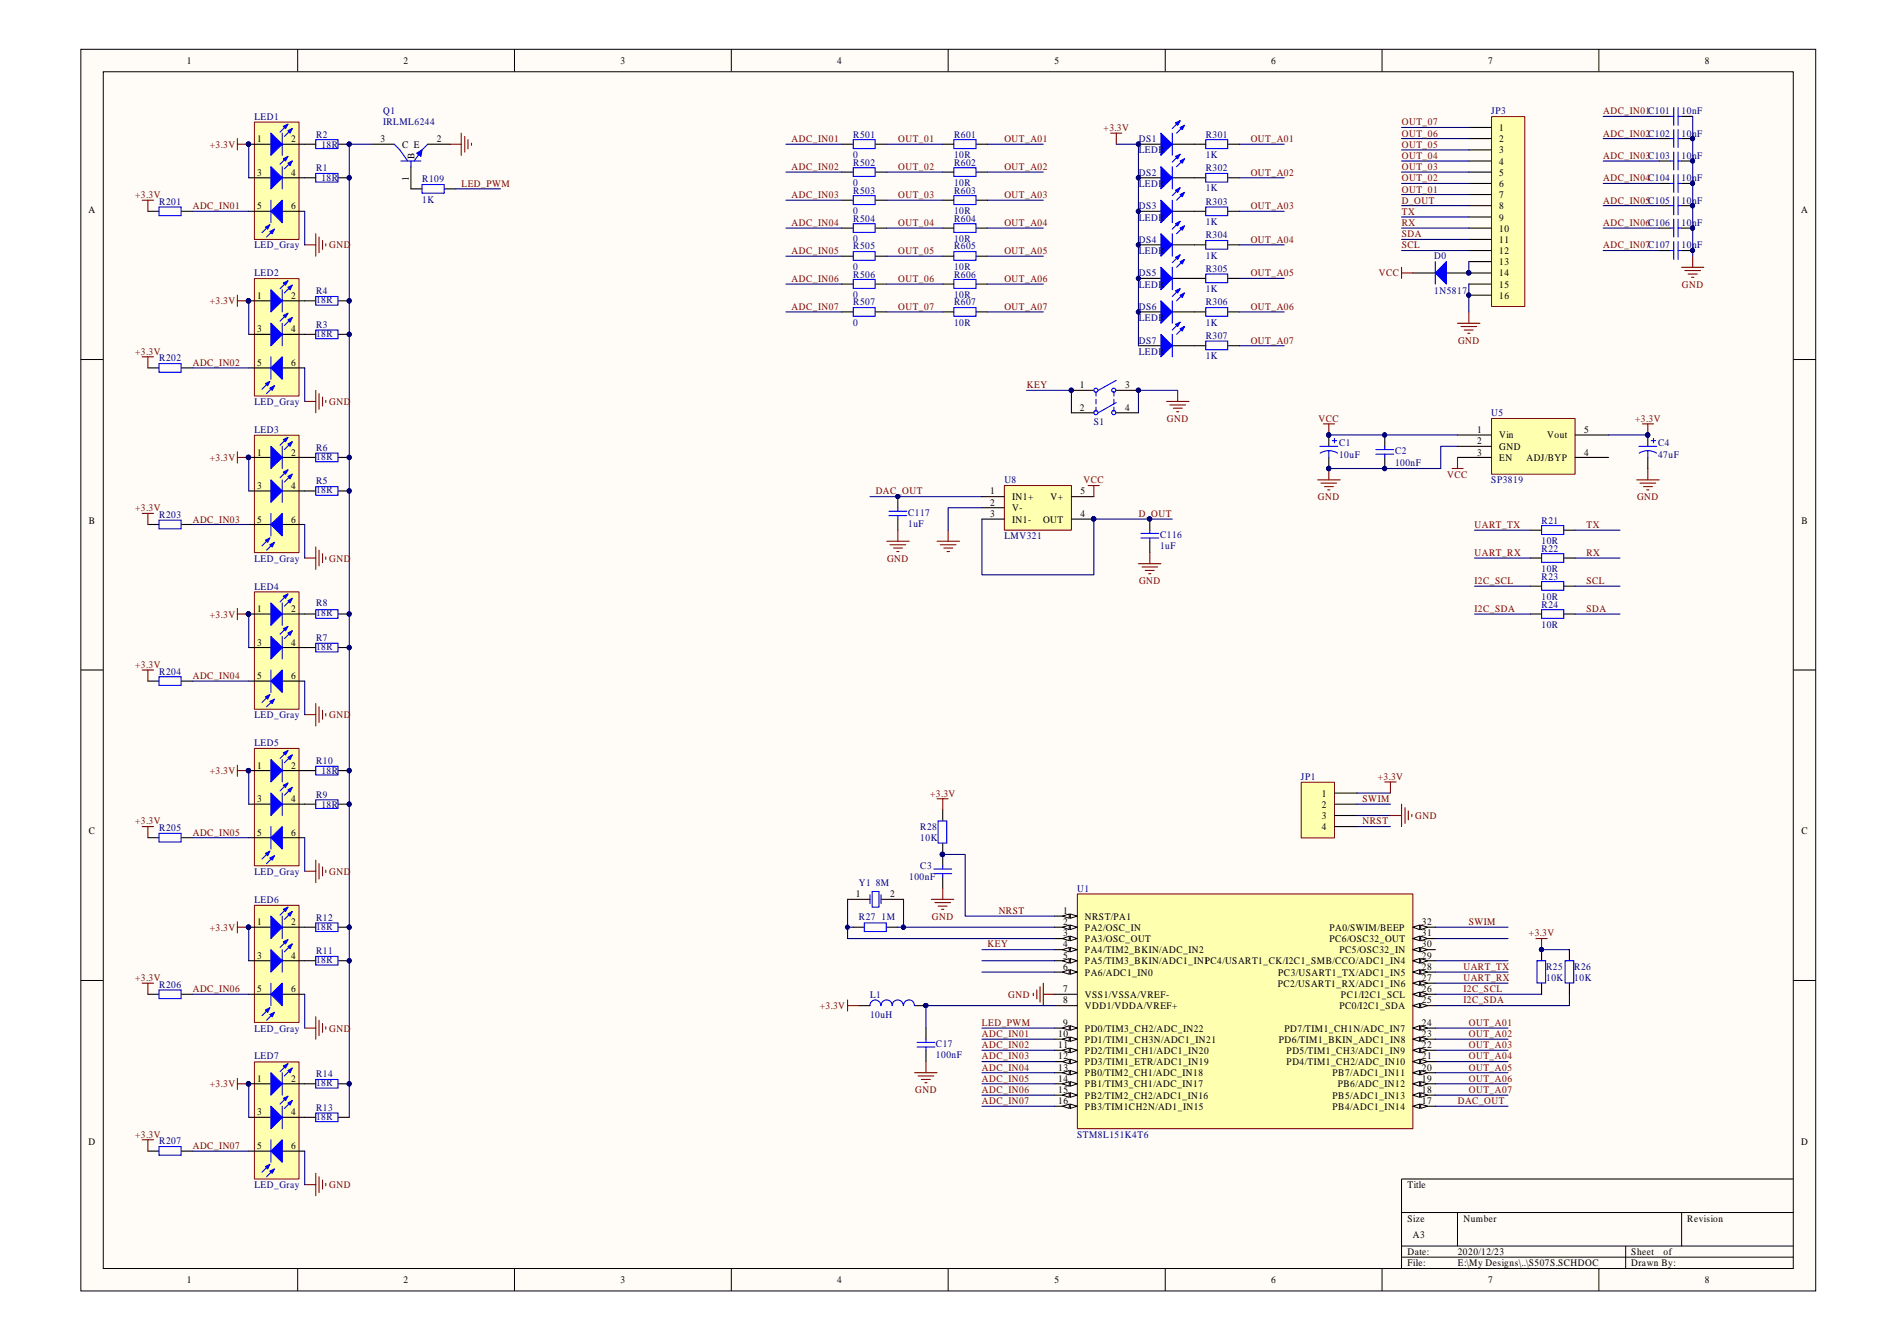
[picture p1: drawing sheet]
<svg xmlns="http://www.w3.org/2000/svg" width="297mm" height="210mm" viewBox="0 0 297 210" stroke-linecap="round" stroke-linejoin="round" font-family="sans-serif">
<defs><g id="words">
<g font-size="1.6">
<text x="29.3" y="10">1</text>
<text x="63.2" y="10">2</text>
<text x="97.2" y="10">3</text>
<text x="131.1" y="10">4</text>
<text x="165.1" y="10">5</text>
<text x="199.1" y="10">6</text>
<text x="233" y="10">7</text>
<text x="267" y="10">8</text>
<text x="40.3" y="22.2">1</text>
<text x="45.6" y="22.2">2</text>
<text x="59.6" y="22.2">3</text>
<text x="62.9" y="23.1">C E</text>
<text x="68.4" y="22.2">2</text>
<text x="234.7" y="20.5">1</text>
<text x="234.7" y="22.2">2</text>
<text x="40.3" y="27.5">3</text>
<text x="45.6" y="27.5">4</text>
<text x="64" y="28.3" transform="rotate(-90 64 28.3)">1</text>
<text x="64.9" y="24.9" transform="rotate(-90 64.9 24.9)">B</text>
<text x="234.7" y="24">3</text>
<text x="234.7" y="25.8">4</text>
<text x="234.7" y="27.5">5</text>
<text x="234.7" y="29.3">6</text>
<text x="13.8" y="33.4">A</text>
<text x="40.3" y="32.8">5</text>
<text x="45.6" y="32.8">6</text>
<text x="234.7" y="31">7</text>
<text x="234.7" y="32.8">8</text>
<text x="234.7" y="34.5">9</text>
<text x="282" y="33.4">A</text>
<text x="234.7" y="36.3">10</text>
<text x="234.7" y="38">11</text>
<text x="234.7" y="39.8">12</text>
<text x="234.7" y="41.5">13</text>
<text x="40.3" y="46.8">1</text>
<text x="45.6" y="46.8">2</text>
<text x="234.7" y="43.3">14</text>
<text x="234.7" y="45">15</text>
<text x="234.7" y="46.8">16</text>
<text x="40.3" y="52">3</text>
<text x="45.6" y="52">4</text>
<text x="40.3" y="57.3">5</text>
<text x="45.6" y="57.3">6</text>
<text x="169.1" y="60.8">1</text>
<text x="169.1" y="64.3">2</text>
<text x="176.2" y="60.8">3</text>
<text x="176.2" y="64.3">4</text>
<text x="40.3" y="71.3">1</text>
<text x="45.6" y="71.3">2</text>
<text x="231.3" y="67.8">1</text>
<text x="231.3" y="69.5">2</text>
<text x="231.3" y="71.3">3</text>
<text x="234.7" y="68.6">Vin</text>
<text x="234.7" y="70.4">GND</text>
<text x="242.3" y="68.6">Vout</text>
<text x="248.1" y="71.3">4</text>
<text x="248.1" y="67.8">5</text>
<text x="40.3" y="76.6">3</text>
<text x="45.6" y="76.6">4</text>
<text x="155.1" y="77.4">1</text>
<text x="169.2" y="77.4">5</text>
<text x="234.7" y="72.2">EN</text>
<text x="239" y="72.2">ADJ/BYP</text>
<text x="13.9" y="82">B</text>
<text x="40.3" y="81.8">5</text>
<text x="45.6" y="81.8">6</text>
<text x="155.1" y="79.2">2</text>
<text x="155.1" y="80.9">3</text>
<text x="158.5" y="78.3">IN1+</text>
<text x="158.5" y="80">V-</text>
<text x="158.5" y="81.8">IN1-</text>
<text x="163.3" y="81.8">OUT</text>
<text x="164.5" y="78.3">V+</text>
<text x="169.2" y="80.9">4</text>
<text x="282.1" y="82">B</text>
<text x="40.3" y="95.8">1</text>
<text x="45.6" y="95.8">2</text>
<text x="40.3" y="101.1">3</text>
<text x="45.6" y="101.1">4</text>
<text x="40.3" y="106.3">5</text>
<text x="45.6" y="106.3">6</text>
<text x="40.3" y="120.3">1</text>
<text x="40.3" y="125.6">3</text>
<text x="45.6" y="120.3">2</text>
<text x="45.6" y="125.6">4</text>
<text x="207" y="124.7">1</text>
<text x="13.9" y="130.6">C</text>
<text x="40.3" y="130.8">5</text>
<text x="45.6" y="130.8">6</text>
<text x="207" y="126.4">2</text>
<text x="207" y="128.2">3</text>
<text x="207" y="129.9">4</text>
<text x="282.1" y="130.6">C</text>
<text x="134" y="140.4">1</text>
<text x="139.4" y="140.4">2</text>
<text x="166.5" y="143.1">1</text>
<text x="169.9" y="143.9">NRST/PA1</text>
<text x="40.3" y="144.8">1</text>
<text x="45.6" y="144.8">2</text>
<text x="166.5" y="144.8">2</text>
<text x="166.5" y="146.6">3</text>
<text x="166.5" y="148.3">4</text>
<text x="169.9" y="145.7">PA2/OSC_IN</text>
<text x="169.9" y="147.5">PA3/OSC_OUT</text>
<text x="169.9" y="149.2">PA4/TIM2_BKIN/ADC_IN2</text>
<text x="208.2" y="145.7">PA0/SWIM/BEEP</text>
<text x="208.2" y="147.5">PC6/OSC32_OUT</text>
<text x="209.7" y="149.2">PC5/OSC32_IN</text>
<text x="222.6" y="144.8">32</text>
<text x="222.6" y="148.3">30</text>
<text x="222.6" y="146.6">31</text>
<text x="40.3" y="150.1">3</text>
<text x="40.3" y="155.3">5</text>
<text x="45.6" y="150.1">4</text>
<text x="45.6" y="155.3">6</text>
<text x="166.5" y="150.1">5</text>
<text x="166.5" y="151.8">6</text>
<text x="166.5" y="155.3">7</text>
<text x="169.9" y="150.9">PA5/TIM3_BKIN/ADC1_IN1PC4/USART1_CK/I2C1_SMB/CCO/ADC1_IN4</text>
<text x="169.9" y="152.7">PA6/ADC1_IN0</text>
<text x="200.1" y="154.4">PC2/USART1_RX/ADC1_IN6</text>
<text x="200.2" y="152.7">PC3/USART1_TX/ADC1_IN5</text>
<text x="222.6" y="155.3">26</text>
<text x="222.6" y="153.6">27</text>
<text x="222.6" y="151.8">28</text>
<text x="222.6" y="150.1">29</text>
<text x="166.5" y="160.6">9</text>
<text x="166.5" y="157.1">8</text>
<text x="169.9" y="161.5">PD0/TIM3_CH2/ADC_IN22</text>
<text x="169.9" y="158">VDD1/VDDA/VREF+</text>
<text x="169.9" y="156.2">VSS1/VSSA/VREF-</text>
<text x="201.1" y="161.5">PD7/TIM1_CH1N/ADC_IN7</text>
<text x="209.7" y="158">PC0/I2C1_SDA</text>
<text x="210" y="156.2">PC1/I2C1_SCL</text>
<text x="222.6" y="157.1">25</text>
<text x="222.6" y="160.6">24</text>
<text x="165.7" y="167.6">13</text>
<text x="165.7" y="162.3">10</text>
<text x="165.7" y="164.1">11</text>
<text x="165.7" y="165.8">12</text>
<text x="169.9" y="163.2">PD1/TIM1_CH3N/ADC1_IN21</text>
<text x="169.9" y="164.9">PD2/TIM1_CH1/ADC1_IN20</text>
<text x="169.9" y="166.7">PD3/TIM1_ETR/ADC1_IN19</text>
<text x="200.2" y="163.2">PD6/TIM1_BKIN_ADC1_IN8</text>
<text x="201.5" y="166.7">PD4/TIM1_CH2/ADC_IN10</text>
<text x="201.5" y="164.9">PD5/TIM1_CH3/ADC1_IN9</text>
<text x="222.6" y="167.6">20</text>
<text x="222.6" y="165.8">21</text>
<text x="222.6" y="164.1">22</text>
<text x="222.6" y="162.3">23</text>
<text x="40.3" y="169.3">1</text>
<text x="45.6" y="169.3">2</text>
<text x="165.7" y="169.3">14</text>
<text x="165.7" y="171.1">15</text>
<text x="165.7" y="172.8">16</text>
<text x="169.9" y="168.5">PB0/TIM2_CH1/ADC_IN18</text>
<text x="169.9" y="170.2">PB1/TIM3_CH1/ADC_IN17</text>
<text x="169.9" y="172">PB2/TIM2_CH2/ADC1_IN16</text>
<text x="169.9" y="173.7">PB3/TIM1CH2N/AD1_IN15</text>
<text x="208.7" y="173.7">PB4/ADC1_IN14</text>
<text x="208.7" y="172">PB5/ADC1_IN13</text>
<text x="208.7" y="168.5">PB7/ADC1_IN11</text>
<text x="209.5" y="170.2">PB6/ADC_IN12</text>
<text x="222.6" y="172.8">17</text>
<text x="222.6" y="171.1">18</text>
<text x="222.6" y="169.3">19</text>
<text x="13.8" y="179.2">D</text>
<text x="40.3" y="174.6">3</text>
<text x="40.3" y="179.8">5</text>
<text x="45.6" y="174.6">4</text>
<text x="45.6" y="179.8">6</text>
<text x="282" y="179.2">D</text>
<text x="220.4" y="186">Title</text>
<text x="220.4" y="191.2">Size</text>
<text x="229.2" y="191.2">Number</text>
<text x="264.2" y="191.2">Revision</text>
<text x="220.4" y="196.5">Date:</text>
<text x="221.2" y="193.9">A3</text>
<text x="228.3" y="196.5">2020/12/23</text>
<text x="255.4" y="196.5">Sheet</text>
<text x="260.5" y="196.5">of</text>
<text x="29.3" y="200.8">1</text>
<text x="63.2" y="200.8">2</text>
<text x="97.2" y="200.8">3</text>
<text x="131.1" y="200.8">4</text>
<text x="165.1" y="200.8">5</text>
<text x="199.1" y="200.8">6</text>
<text x="220.4" y="198.2">File:</text>
<text x="228.3" y="198.2">E:\My Designs\..\S507S.SCHDOC</text>
<text x="233" y="200.8">7</text>
<text x="255.4" y="198.2">Drawn By:</text>
<text x="267" y="200.8">8</text>
</g>
<g font-size="1.6" fill="#000080">
<text x="60" y="17.9">Q1</text>
<text x="233.5" y="17.9">JP3</text>
<text x="263.3" y="17.9">10nF</text>
<text x="39.8" y="18.8">LED1</text>
<text x="49.5" y="21.6">R2</text>
<text x="50.3" y="23.1">18R</text>
<text x="60" y="19.6">IRLML6244</text>
<text x="133.6" y="21.6">R501</text>
<text x="149.4" y="21.6">R601</text>
<text x="178.3" y="22.2">DS1</text>
<text x="188.8" y="21.6">R301</text>
<text x="263.3" y="21.4">10nF</text>
<text x="49.5" y="26.8">R1</text>
<text x="50.3" y="28.4">18R</text>
<text x="66.1" y="28.5">R109</text>
<text x="133.6" y="24.7">0</text>
<text x="133.6" y="25.9">R502</text>
<text x="133.6" y="29.1">0</text>
<text x="149.4" y="24.7">10R</text>
<text x="149.4" y="25.9">R602</text>
<text x="149.4" y="29.1">10R</text>
<text x="178.3" y="24">LEDR</text>
<text x="178.3" y="27.5">DS2</text>
<text x="178.3" y="29.3">LEDR</text>
<text x="188.8" y="24.7">1K</text>
<text x="188.8" y="26.8">R302</text>
<text x="188.8" y="29.9">1K</text>
<text x="263.3" y="24.9">10nF</text>
<text x="263.3" y="28.4">10nF</text>
<text x="24.9" y="32.1">R201</text>
<text x="66.1" y="31.7">1K</text>
<text x="133.6" y="30.3">R503</text>
<text x="133.6" y="33.5">0</text>
<text x="133.6" y="34.7">R504</text>
<text x="149.4" y="30.3">R603</text>
<text x="149.4" y="33.5">10R</text>
<text x="149.4" y="34.7">R604</text>
<text x="178.3" y="32.8">DS3</text>
<text x="178.3" y="34.5">LEDR</text>
<text x="188.8" y="32.1">R303</text>
<text x="188.8" y="35.2">1K</text>
<text x="263.3" y="31.9">10nF</text>
<text x="263.3" y="35.4">10nF</text>
<text x="39.8" y="38.9">LED_Gray</text>
<text x="133.6" y="37.9">0</text>
<text x="133.6" y="39">R505</text>
<text x="149.4" y="37.9">10R</text>
<text x="149.4" y="39">R605</text>
<text x="178.3" y="38">DS4</text>
<text x="178.3" y="39.8">LEDR</text>
<text x="188.8" y="37.3">R304</text>
<text x="188.8" y="40.5">1K</text>
<text x="224.6" y="40.5">D0</text>
<text x="263.3" y="38.9">10nF</text>
<text x="39.8" y="43.3">LED2</text>
<text x="49.5" y="46.1">R4</text>
<text x="49.5" y="47.5">18R</text>
<text x="133.6" y="42.2">0</text>
<text x="133.6" y="43.4">R506</text>
<text x="133.6" y="46.6">0</text>
<text x="133.6" y="47.8">R507</text>
<text x="149.4" y="42.2">10R</text>
<text x="149.4" y="43.4">R606</text>
<text x="149.4" y="46.6">10R</text>
<text x="149.4" y="47.8">R607</text>
<text x="178.3" y="43.3">DS5</text>
<text x="178.3" y="45">LEDR</text>
<text x="188.8" y="42.6">R305</text>
<text x="188.8" y="45.7">1K</text>
<text x="188.8" y="47.8">R306</text>
<text x="224.6" y="46.1">1N5817</text>
<text x="49.5" y="51.3">R3</text>
<text x="49.5" y="52.7">18R</text>
<text x="133.6" y="51">0</text>
<text x="149.4" y="51">10R</text>
<text x="178.3" y="48.5">DS6</text>
<text x="178.3" y="50.3">LEDR</text>
<text x="178.3" y="53.8">DS7</text>
<text x="188.8" y="51">1K</text>
<text x="188.8" y="53.1">R307</text>
<text x="24.9" y="56.6">R202</text>
<text x="178.3" y="55.5">LEDR</text>
<text x="188.8" y="56.2">1K</text>
<text x="39.8" y="63.4">LED_Gray</text>
<text x="233.5" y="65.2">U5</text>
<text x="39.8" y="67.8">LED3</text>
<text x="49.5" y="70.6">R6</text>
<text x="49.5" y="72">18R</text>
<text x="171.3" y="66.6">S1</text>
<text x="209.7" y="69.9">C1</text>
<text x="209.7" y="71.6">10uF</text>
<text x="218.4" y="71.1">C2</text>
<text x="259.6" y="69.9">C4</text>
<text x="259.6" y="71.6">47uF</text>
<text x="49.5" y="75.8">R5</text>
<text x="49.5" y="77.2">18R</text>
<text x="157.3" y="75.7">U8</text>
<text x="218.4" y="72.9">100nF</text>
<text x="233.5" y="75.7">SP3819</text>
<text x="24.9" y="81.1">R203</text>
<text x="142.2" y="80.7">C117</text>
<text x="142.2" y="82.5">1uF</text>
<text x="241.4" y="82">R21</text>
<text x="39.8" y="87.9">LED_Gray</text>
<text x="157.3" y="84.4">LMV321</text>
<text x="181.7" y="84.3">C116</text>
<text x="181.7" y="86">1uF</text>
<text x="241.4" y="85.1">10R</text>
<text x="241.4" y="86.3">R22</text>
<text x="241.4" y="89.5">10R</text>
<text x="39.8" y="92.3">LED4</text>
<text x="49.5" y="94.9">R8</text>
<text x="241.4" y="90.7">R23</text>
<text x="241.4" y="93.9">10R</text>
<text x="241.4" y="95.1">R24</text>
<text x="49.5" y="100.3">R7</text>
<text x="49.5" y="101.7">18R</text>
<text x="49.5" y="96.5">18R</text>
<text x="241.4" y="98.2">10R</text>
<text x="24.9" y="105.6">R204</text>
<text x="39.8" y="112.4">LED_Gray</text>
<text x="39.8" y="116.8">LED5</text>
<text x="49.5" y="119.6">R10</text>
<text x="49.5" y="124.9">R9</text>
<text x="50.3" y="121.2">18R</text>
<text x="203.7" y="122.1">JP1</text>
<text x="24.9" y="130.1">R205</text>
<text x="50.3" y="126.4">18R</text>
<text x="144.1" y="129.9">R28</text>
<text x="144.1" y="131.7">10K</text>
<text x="39.8" y="137">LED_Gray</text>
<text x="142.4" y="137.8">100nF</text>
<text x="144.1" y="136.1">C3</text>
<text x="39.8" y="141.3">LED6</text>
<text x="134.5" y="143.9">R27 1M</text>
<text x="134.5" y="138.7">Y1 8M</text>
<text x="168.7" y="139.6">U1</text>
<text x="49.5" y="149.4">R11</text>
<text x="49.5" y="144.1">R12</text>
<text x="49.5" y="145.5">18R</text>
<text x="24.9" y="154.6">R206</text>
<text x="49.5" y="150.8">18R</text>
<text x="242.1" y="151.8">R25</text>
<text x="242.1" y="153.6">10K</text>
<text x="246.5" y="151.8">R26</text>
<text x="246.5" y="153.6">10K</text>
<text x="39.8" y="161.5">LED_Gray</text>
<text x="136.2" y="156.2">L1</text>
<text x="136.2" y="159.4">10uH</text>
<text x="39.8" y="165.8">LED7</text>
<text x="146.6" y="163.9">C17</text>
<text x="146.6" y="165.7">100nF</text>
<text x="49.5" y="173.9">R13</text>
<text x="49.5" y="168.6">R14</text>
<text x="49.5" y="170">18R</text>
<text x="24.9" y="179.1">R207</text>
<text x="49.5" y="175.3">18R</text>
<text x="168.7" y="178.1">STM8L151K4T6</text>
<text x="39.8" y="186">LED_Gray</text>
</g>
<g font-size="1.6" fill="#800000">
<text x="251" y="17.9">ADC_IN01C101</text>
<text x="32.9" y="23.1">+3.3V</text>
<text x="124" y="22.2">ADC_IN01</text>
<text x="140.6" y="22.2">OUT_01</text>
<text x="157.3" y="22.2">OUT_A01</text>
<text x="172.8" y="20.5">+3.3V</text>
<text x="195.8" y="22.2">OUT_A01</text>
<text x="219.5" y="23.1">OUT_05</text>
<text x="219.5" y="21.4">OUT_06</text>
<text x="219.5" y="19.6">OUT_07</text>
<text x="251" y="21.4">ADC_IN02C102</text>
<text x="72.3" y="29.3">LED_PWM</text>
<text x="124" y="26.6">ADC_IN02</text>
<text x="140.6" y="26.6">OUT_02</text>
<text x="157.3" y="26.6">OUT_A02</text>
<text x="195.8" y="27.5">OUT_A02</text>
<text x="219.5" y="28.4">OUT_02</text>
<text x="219.5" y="26.6">OUT_03</text>
<text x="219.5" y="24.9">OUT_04</text>
<text x="251" y="24.9">ADC_IN03C103</text>
<text x="251" y="28.4">ADC_IN04C104</text>
<text x="21.2" y="31">+3.3V</text>
<text x="30.2" y="32.8">ADC_IN01</text>
<text x="124" y="31">ADC_IN03</text>
<text x="124" y="35.4">ADC_IN04</text>
<text x="140.6" y="31">OUT_03</text>
<text x="140.6" y="35.4">OUT_04</text>
<text x="157.3" y="31">OUT_A03</text>
<text x="157.3" y="35.4">OUT_A04</text>
<text x="195.8" y="32.8">OUT_A03</text>
<text x="219.5" y="33.6">TX</text>
<text x="219.5" y="35.4">RX</text>
<text x="219.5" y="30.2">OUT_01</text>
<text x="219.5" y="31.9">D_OUT</text>
<text x="251" y="31.9">ADC_IN05C105</text>
<text x="251" y="35.4">ADC_IN06C106</text>
<text x="51.6" y="38.9">GND</text>
<text x="124" y="39.8">ADC_IN05</text>
<text x="140.6" y="39.8">OUT_05</text>
<text x="157.3" y="39.8">OUT_A05</text>
<text x="195.8" y="38">OUT_A04</text>
<text x="219.5" y="38.9">SCL</text>
<text x="219.5" y="37.1">SDA</text>
<text x="251" y="38.9">ADC_IN07C107</text>
<text x="32.9" y="47.6">+3.3V</text>
<text x="124" y="44.1">ADC_IN06</text>
<text x="140.6" y="44.1">OUT_06</text>
<text x="157.3" y="44.1">OUT_A06</text>
<text x="195.8" y="43.3">OUT_A05</text>
<text x="215.9" y="43.3">VCC</text>
<text x="263.4" y="45">GND</text>
<text x="124" y="48.5">ADC_IN07</text>
<text x="140.6" y="48.5">OUT_07</text>
<text x="157.3" y="48.5">OUT_A07</text>
<text x="195.8" y="48.5">OUT_A06</text>
<text x="195.8" y="53.8">OUT_A07</text>
<text x="228.3" y="53.8">GND</text>
<text x="21.2" y="55.5">+3.3V</text>
<text x="30.2" y="57.3">ADC_IN02</text>
<text x="51.6" y="63.4">GND</text>
<text x="160.8" y="60.8">KEY</text>
<text x="182.7" y="66">GND</text>
<text x="206.5" y="66">VCC</text>
<text x="256" y="66">+3.3V</text>
<text x="32.9" y="72.2">+3.3V</text>
<text x="137.1" y="77.4">DAC_OUT</text>
<text x="169.7" y="75.7">VCC</text>
<text x="226.6" y="74.8">VCC</text>
<text x="21.2" y="80">+3.3V</text>
<text x="30.2" y="81.8">ADC_IN03</text>
<text x="178.3" y="80.9">D_OUT</text>
<text x="206.4" y="78.3">GND</text>
<text x="230.9" y="82.6">UART_TX</text>
<text x="248.4" y="82.6">TX</text>
<text x="256.3" y="78.3">GND</text>
<text x="51.6" y="87.9">GND</text>
<text x="138.9" y="87.9">GND</text>
<text x="230.9" y="87.1">UART_RX</text>
<text x="248.4" y="87.1">RX</text>
<text x="178.4" y="91.4">GND</text>
<text x="230.9" y="91.4">I2C_SCL</text>
<text x="230.9" y="95.8">I2C_SDA</text>
<text x="248.4" y="91.4">SCL</text>
<text x="248.4" y="95.8">SDA</text>
<text x="32.9" y="96.7">+3.3V</text>
<text x="21.2" y="104.5">+3.3V</text>
<text x="30.2" y="106.3">ADC_IN04</text>
<text x="51.6" y="112.4">GND</text>
<text x="32.9" y="121.2">+3.3V</text>
<text x="145.6" y="124.7">+3.3V</text>
<text x="213.4" y="125.6">SWIM</text>
<text x="215.7" y="122.1">+3.3V</text>
<text x="21.2" y="129">+3.3V</text>
<text x="30.2" y="130.8">ADC_IN05</text>
<text x="213.4" y="129">NRST</text>
<text x="221.6" y="128.2">GND</text>
<text x="51.6" y="137">GND</text>
<text x="145.9" y="143.9">GND</text>
<text x="156.4" y="143.1">NRST</text>
<text x="32.9" y="145.7">+3.3V</text>
<text x="154.6" y="148.3">KEY</text>
<text x="230" y="144.8">SWIM</text>
<text x="239.4" y="146.6">+3.3V</text>
<text x="21.2" y="153.6">+3.3V</text>
<text x="30.2" y="155.3">ADC_IN06</text>
<text x="229.2" y="151.8">UART_TX</text>
<text x="229.2" y="153.6">UART_RX</text>
<text x="229.2" y="155.3">I2C_SCL</text>
<text x="51.6" y="161.5">GND</text>
<text x="128.4" y="158">+3.3V</text>
<text x="153.8" y="160.6">LED_PWM</text>
<text x="157.9" y="156.2">GND</text>
<text x="229.2" y="157.1">I2C_SDA</text>
<text x="230" y="160.6">OUT_A01</text>
<text x="153.8" y="162.3">ADC_IN01</text>
<text x="153.8" y="164.1">ADC_IN02</text>
<text x="153.8" y="165.8">ADC_IN03</text>
<text x="153.8" y="167.6">ADC_IN04</text>
<text x="230" y="162.3">OUT_A02</text>
<text x="230" y="164.1">OUT_A03</text>
<text x="230" y="165.8">OUT_A04</text>
<text x="230" y="167.6">OUT_A05</text>
<text x="32.9" y="170.2">+3.3V</text>
<text x="143.3" y="171.1">GND</text>
<text x="153.8" y="169.3">ADC_IN05</text>
<text x="153.8" y="171.1">ADC_IN06</text>
<text x="153.8" y="172.8">ADC_IN07</text>
<text x="228.3" y="172.8">DAC_OUT</text>
<text x="230" y="169.3">OUT_A06</text>
<text x="230" y="171.1">OUT_A07</text>
<text x="21.2" y="178.1">+3.3V</text>
<text x="30.2" y="179.8">ADC_IN07</text>
<text x="51.6" y="186">GND</text>
</g>
</g></defs>
<path d="M12.7 7.8h271.6v194.3h-271.6z" fill="#fffcf8"/>
<path d="M12.7 7.7h271.6v194.4h-271.6z" fill="none" stroke="#000" stroke-width=".16"/>
<path d="M16.2 11.3h264.6v187.3h-264.6z" fill="#fffcf8"/>
<g fill="none" stroke="#000" stroke-width=".16">
<path d="M16.2 11.2h264.6v187.4h-264.6zM46.6 7.7v3.5M80.6 7.7v3.5M114.5 7.7v3.5M148.5 7.7v3.5M182.5 7.7v3.5M216.4 7.7v3.5M250.4 7.7v3.5M12.7 56.3h3.4M280.8 56.3h3.5M12.7 104.9h3.4M280.8 104.9h3.5"/>
<path d="M12.7 153.5h3.4M280.8 153.5h3.5M46.6 198.6v3.5M80.6 198.6v3.5M114.5 198.6v3.5M148.5 198.6v3.5M182.5 198.6v3.5M216.4 198.6v3.5M219.5 189.8h61.3M219.5 195h61.3M219.5 196.8h61.3M228.2 189.8v5.2"/>
<path d="M250.4 198.6v3.5M254.6 195v3.6M263.3 189.8v5.2M280.8 184.5h-61.3v14.1"/>
</g>
<g fill="none" stroke="#800000" stroke-width=".17">
<path d="M37.2 21.7v1.8M37.2 22.6h1.7M70.5 22.6h1.7M72.2 20.8v3.5M72.8 21.4v2.4M73.3 21.9v1.4M73.8 22.4v.3M228.2 50.6h3.5M228.8 51.1h2.4M229.3 51.7h1.4M229.8 52.2h.4M230 48.8v1.8"/>
<path d="M207.2 66.4h1.8M208.1 66.4v1.7"/>
</g>
<g fill="#000080" stroke="#000080" stroke-width=".16">
<circle cx="208" cy="68.1" r=".33"/>
<circle cx="54.7" cy="27.8" r=".33"/>
<circle cx="54.7" cy="22.6" r=".32"/>
<circle cx="54.7" cy="52.3" r=".33"/>
<circle cx="54.7" cy="47.1" r=".33"/>
<circle cx="54.7" cy="76.8" r=".33"/>
<circle cx="54.7" cy="71.6" r=".33"/>
<circle cx="54.7" cy="101.4" r=".33"/>
<circle cx="54.7" cy="96.1" r=".33"/>
<circle cx="38.9" cy="22.6" r=".33"/>
<circle cx="54.7" cy="125.9" r=".33"/>
<circle cx="54.7" cy="120.6" r=".33"/>
<circle cx="54.7" cy="150.4" r=".33"/>
<circle cx="54.7" cy="145.1" r=".33"/>
<circle cx="54.7" cy="169.6" r=".33"/>
</g>
<g fill="none" stroke="#000" stroke-width=".17">
<path d="M47.7 27.8h1.7M47.7 22.6h1.7M53 27.8h1.7M53 22.6h1.7M58.2 22.6h3.5M64.3 26.1v3.5M67 22.6h3.5M47.7 52.3h1.7M47.7 47.1h1.7M53 52.3h1.7M53 47.1h1.7M47.7 76.8h1.7"/>
<path d="M47.7 71.6h1.7M53 76.8h1.7M53 71.6h1.7M47.7 96.1h1.7M53 96.1h1.7M47.7 101.4h1.7M53 101.4h1.7M47.7 125.9h1.7M47.7 120.6h1.7M53 125.9h1.7M53 120.6h1.7M47.7 150.4h1.7"/>
<path d="M47.7 145.1h1.7M53 150.4h1.7M53 145.1h1.7M47.7 174.9h1.7M47.7 169.6h1.7M53 174.9h1.7M53 169.6h1.7"/>
</g>
<g fill="none" stroke="#00f" stroke-width=".17">
<path d="M49.4 27.1h3.5v1.4h-3.5zM49.4 21.9h3.5v1.4h-3.5zM62.6 23.5l1.2 1.7M62.8 25.2h3.1M66.1 23.5l-1.2 1.7M49.4 51.7h3.5v1.3h-3.5zM49.4 46.4h3.5v1.4h-3.5zM49.4 76.2h3.5v1.3h-3.5zM49.4 70.9h3.5v1.4h-3.5zM49.4 95.4h3.5v1.4h-3.5zM49.4 100.7h3.5v1.3h-3.5zM49.4 119.9h3.5v1.4h-3.5z"/>
<path d="M49.4 125.2h3.5v1.3h-3.5zM49.4 149.7h3.5v1.4h-3.5zM49.4 144.5h3.5v1.3h-3.5zM49.4 174.2h3.5v1.4h-3.5zM49.4 169h3.5v1.3h-3.5z"/>
</g>
<path d="M65.2 24l.9-.5-.2 1z" fill="#00f"/>
<path d="M65.2 24l.9-.5-.2 1z" fill="none" stroke="#00f" stroke-width=".16"/>
<path d="M61.7 22.6l.9 .9M64.3 25.2v.9M67 22.6l-.9 .9" fill="none" stroke="#00f" stroke-width=".17"/>
<path d="M58.2 22.6h-3.5v152.3" fill="none" stroke="#000080" stroke-width=".17"/>
<g fill="#000080" stroke="#000080" stroke-width=".16">
<circle cx="54.7" cy="22.6" r=".32"/>
<circle cx="230" cy="42.7" r=".33"/>
</g>
<path d="M219.5 41.8v1.8M219.5 42.7h1.7" fill="none" stroke="#800000" stroke-width=".17"/>
<path d="M221.2 42.7h3.5M226.5 42.7h3.5" fill="none" stroke="#000" stroke-width=".17"/>
<path d="M226.5 41v3.5l-1.8-1.8z" fill="#00f"/>
<path d="M224.7 41v3.5M226.5 41v3.5l-1.8-1.8zM215.4 70.4h2.8M215.4 71.1h2.8M216.8 69.9v.5M216.8 71.1v.5" fill="none" stroke="#00f" stroke-width=".17"/>
<g fill="#000080" stroke="#000080" stroke-width=".16">
<circle cx="230" cy="42.7" r=".33"/>
<circle cx="208" cy="73.3" r=".33"/>
<circle cx="216.8" cy="73.3" r=".33"/>
<circle cx="216.8" cy="68.1" r=".33"/>
<circle cx="258" cy="68.1" r=".33"/>
</g>
<path d="M206.3 75.1h3.5M206.8 75.6h2.5M207.4 76.2h1.4M207.9 76.7h.3M208.1 73.3v1.8M256.3 75.1h3.5M256.8 75.6h2.4M257.2 66.4h1.7M257.3 76.2h1.4M257.9 76.7h.3M258 66.4v1.7M258 73.3v1.8" fill="none" stroke="#800000" stroke-width=".17"/>
<path d="M216.8 68.1v1.8M216.8 71.6v1.7" fill="none" stroke="#000" stroke-width=".17"/>
<path d="M233.6 65.5h13v8.7h-13z" fill="#ffffb0"/>
<path d="M233.6 65.5h13v8.7h-13z" fill="none" stroke="#800000" stroke-width=".16"/>
<g fill="none" stroke="#000" stroke-width=".17">
<path d="M259.8 18.2h1.7M263.3 18.2h1.7M259.8 21.7h1.7M259.8 25.2h1.7M259.8 28.7h1.7M259.8 32.2h1.7M259.8 35.7h1.7M259.8 39.2h1.7M263.3 21.7h1.7M263.3 25.2h1.7M263.3 28.7h1.7M263.3 32.2h1.7"/>
<path d="M263.3 35.7h1.7M263.3 39.2h1.7M208.1 68.1v1.8M208.1 71.6v1.7M228.2 68.1h5.3M228.2 69.9h5.3M228.2 71.6h5.3M246.6 68.1h5.3M246.6 71.6h5.3M258 68.1v1.8M258 71.6v1.7"/>
</g>
<g fill="#000080" stroke="#000080" stroke-width=".16">
<circle cx="208" cy="68.1" r=".33"/>
<circle cx="208" cy="73.3" r=".33"/>
<circle cx="258" cy="68.1" r=".33"/>
<circle cx="265" cy="21.7" r=".33"/>
<circle cx="265" cy="25.2" r=".32"/>
<circle cx="265" cy="28.7" r=".33"/>
<circle cx="265" cy="32.2" r=".33"/>
<circle cx="265" cy="35.7" r=".33"/>
<circle cx="265" cy="39.2" r=".32"/>
</g>
<g fill="none" stroke="#00f" stroke-width=".17">
<path d="M261.5 18.2h.6M262.1 16.8v2.8M262.8 16.8v2.8M262.8 18.2h.5M261.5 21.7h.6M261.5 25.2h.6M261.5 28.7h.6M261.5 32.2h.6M261.5 35.7h.6M261.5 39.2h.6M262.1 20.3v2.8M262.1 23.8v2.8"/>
<path d="M262.1 27.3v2.8M262.1 30.8v2.8M262.1 34.3v2.8M262.1 37.8v2.8M262.8 20.3v2.8M262.8 23.8v2.8M262.8 27.3v2.8M262.8 30.8v2.8M262.8 34.3v2.8M262.8 37.8v2.8M262.8 21.7h.5M262.8 25.2h.5"/>
<path d="M262.8 28.7h.5M262.8 32.2h.5M262.8 35.7h.5M262.8 39.2h.5M206.7 69.9h2.8M208.1 70.5l.7 .1 .6 .3M208.1 70.5l-.7 .1-.7 .3M208.1 70.5v1.1M208.6 69h.7M209 68.6v.7M256.6 69.9h2.8M258 70.5l.7 .1 .7 .3"/>
<path d="M258 70.5l-.7 .1-.6 .3M258 70.5v1.1M258.6 69h.6M258.9 68.6v.7"/>
</g>
<path d="M263.3 41.8h3.5M263.8 42.3h2.5M264.3 42.9h1.5M264.9 43.4h.3M265 40.1v1.7M227.4 73.3h1.7M228.2 71.6v1.7" fill="none" stroke="#800000" stroke-width=".17"/>
<path d="M251 18.2h8.8M265 18.2v21.9M251 21.7h8.8M251 25.2h8.8M251 28.7h8.8M251 32.2h8.8M251 35.7h8.8M251 39.2h8.8M208.1 68.1h20.1M228.2 69.9h-2.6v3.4h-17.5M251.9 68.1h6.1" fill="none" stroke="#000080" stroke-width=".17"/>
<path d="M233.6 18.3h5.2v29.7h-5.2z" fill="#ffffb0"/>
<path d="M233.6 18.3h5.2v29.7h-5.2z" fill="none" stroke="#800000" stroke-width=".16"/>
<g fill="none" stroke="#000" stroke-width=".17">
<path d="M230 20h3.5M23.2 33.1h1.7M28.4 33.1h1.8M64.3 29.6h1.8M69.6 29.6h1.8M178.3 22.6h3.5M183.6 22.6h3.4M230 21.7h3.5M230 23.5h3.5M230 25.2h3.5M230 26.9h3.5M230 28.7h3.5"/>
<path d="M230 30.5h3.5M230 32.2h3.5M230 34h3.5M230 35.7h3.5M230 37.5h3.5M230 39.2h3.5M23.2 57.6h1.7M28.4 57.6h1.8M230 41h3.5M230 42.7h3.5M230 44.5h3.5M230 46.2h3.5"/>
<path d="M167.8 61.1h3.5M167.8 64.6h3.5M174.8 61.1h3.5M174.8 64.6h3.5M23.2 82.1h1.7M28.4 82.1h1.8M23.2 106.6h1.7M28.4 106.6h1.8M23.2 131.1h1.7M28.4 131.1h1.8M23.2 155.6h1.7M28.4 155.6h1.8"/>
</g>
<g fill="#000080" stroke="#000080" stroke-width=".16">
<circle cx="230" cy="42.7" r=".33"/>
<circle cx="230" cy="46.2" r=".33"/>
<circle cx="167.7" cy="61.1" r=".32"/>
<circle cx="178.2" cy="61.1" r=".31"/>
<circle cx="178.2" cy="22.6" r=".31"/>
</g>
<g fill="none" stroke="#000080" stroke-width=".17">
<path d="M219.5 20h10.5M71.4 29.6h7M219.5 21.7h10.5M219.5 26.9h10.5M219.5 28.7h10.5M219.5 30.5h10.5M219.5 32.2h10.5M219.5 34h10.5M219.5 35.7h10.5M219.5 37.5h10.5M219.5 39.2h10.5M219.5 23.5h10.5"/>
<path d="M219.5 25.2h10.5M230 44.5v4.3M160.7 61.1h7.1v3.5M184.4 61.1h-6.1v3.5"/>
</g>
<g fill="none" stroke="#00f" stroke-width=".17">
<path d="M24.9 32.4h3.5v1.4h-3.5zM66.1 28.9h3.5v1.3h-3.5zM24.9 56.9h3.5v1.4h-3.5zM174.8 59.5l-2.8 1.6M171.6 61.3v.7M171.6 62.5v.7M171.6 63.7v.7M174.4 61.3v.7M174.4 62.5v.7M174.4 63.7v.7M174.8 63l-2.8 1.6M24.9 81.4h3.5v1.4h-3.5z"/>
<path d="M24.9 105.9h3.5v1.4h-3.5zM24.9 130.4h3.5v1.4h-3.5zM24.9 155h3.5v1.3h-3.5z"/>
<circle cx="171.6" cy="64.6" r=".33"/>
<circle cx="171.6" cy="61.1" r=".32"/>
<circle cx="174.4" cy="64.6" r=".33"/>
<circle cx="174.4" cy="61.1" r=".32"/>
</g>
<path d="M173.9 20.8h1.7M174.8 20.8v1.8M182.7 62.8h3.5M183.2 63.4h2.4M183.7 63.9h1.4M184.2 64.4h.4M184.4 61.1v1.7" fill="none" stroke="#800000" stroke-width=".17"/>
<path d="M181.8 20.8l1.8 1.8-1.8 1.7z" fill="#00f"/>
<path d="M184.8 18.9l-1.2 1.2M185.5 19.6l-1.3 1.2M181.8 20.8l1.8 1.8-1.8 1.7z" fill="none" stroke="#00f" stroke-width=".17"/>
<path d="M184.8 20l.7-.4-.4 .7z" fill="#00f"/>
<path d="M184.8 20l.7-.4-.4 .7z" fill="none" stroke="#00f" stroke-width=".17"/>
<path d="M184.1 19.2l.7-.3-.4 .7z" fill="#00f"/>
<path d="M184.1 19.2l.7-.3-.4 .7zM183.6 20.8v3.5" fill="none" stroke="#00f" stroke-width=".17"/>
<g fill="#000080" stroke="#000080" stroke-width=".16">
<circle cx="178.2" cy="22.6" r=".31"/>
<circle cx="178.2" cy="27.8" r=".32"/>
</g>
<path d="M178.3 27.8h3.5M183.6 27.8h3.4" fill="none" stroke="#000" stroke-width=".17"/>
<path d="M181.8 26.1l1.8 1.7-1.8 1.8z" fill="#00f"/>
<path d="M181.8 26.1l1.8 1.7-1.8 1.8zM184.8 24.1l-1.2 1.3M185.5 24.9l-1.3 1.2" fill="none" stroke="#00f" stroke-width=".17"/>
<path d="M184.8 25.2l.7-.3-.4 .6z" fill="#00f"/>
<path d="M184.8 25.2l.7-.3-.4 .6z" fill="none" stroke="#00f" stroke-width=".17"/>
<path d="M184.1 24.5l.7-.4-.4 .8z" fill="#00f"/>
<path d="M183.6 26.1v3.5M184.1 24.5l.7-.4-.4 .8z" fill="none" stroke="#00f" stroke-width=".17"/>
<g fill="#000080" stroke="#000080" stroke-width=".16">
<circle cx="178.2" cy="27.8" r=".32"/>
<circle cx="178.2" cy="33.1" r=".32"/>
</g>
<path d="M178.3 33.1h3.5M183.6 33.1h3.4" fill="none" stroke="#000" stroke-width=".17"/>
<path d="M181.8 31.3l1.8 1.8-1.8 1.8z" fill="#00f"/>
<path d="M181.8 31.3l1.8 1.8-1.8 1.8zM184.8 29.4l-1.2 1.2M185.5 30.1l-1.3 1.2" fill="none" stroke="#00f" stroke-width=".17"/>
<path d="M184.8 30.5l.7-.4-.4 .7z" fill="#00f"/>
<path d="M184.8 30.5l.7-.4-.4 .7z" fill="none" stroke="#00f" stroke-width=".17"/>
<path d="M184.1 29.8l.7-.4-.4 .7z" fill="#00f"/>
<path d="M183.6 31.3v3.6M184.1 29.8l.7-.4-.4 .7z" fill="none" stroke="#00f" stroke-width=".17"/>
<g fill="#000080" stroke="#000080" stroke-width=".16">
<circle cx="178.2" cy="33.1" r=".32"/>
<circle cx="178.2" cy="38.3" r=".32"/>
</g>
<path d="M178.3 38.3h3.5M183.6 38.3h3.4" fill="none" stroke="#000" stroke-width=".17"/>
<path d="M181.8 36.6l1.8 1.7-1.8 1.8z" fill="#00f"/>
<path d="M181.8 36.6l1.8 1.7-1.8 1.8zM184.8 34.6l-1.2 1.3M185.5 35.4l-1.3 1.2" fill="none" stroke="#00f" stroke-width=".17"/>
<path d="M184.8 35.7l.7-.3-.4 .6z" fill="#00f"/>
<path d="M184.8 35.7l.7-.3-.4 .6z" fill="none" stroke="#00f" stroke-width=".17"/>
<path d="M184.1 35l.7-.4-.4 .8z" fill="#00f"/>
<path d="M183.6 36.6v3.5M184.1 35l.7-.4-.4 .8z" fill="none" stroke="#00f" stroke-width=".17"/>
<g fill="#000080" stroke="#000080" stroke-width=".16">
<circle cx="178.2" cy="38.3" r=".32"/>
<circle cx="178.2" cy="43.6" r=".32"/>
</g>
<path d="M178.3 43.6h3.5M183.6 43.6h3.4" fill="none" stroke="#000" stroke-width=".17"/>
<path d="M181.8 41.8l1.8 1.8-1.8 1.8z" fill="#00f"/>
<path d="M184.8 39.9l-1.2 1.2M181.8 41.8l1.8 1.8-1.8 1.8zM185.5 40.6l-1.3 1.2" fill="none" stroke="#00f" stroke-width=".17"/>
<path d="M184.8 41l.7-.4-.4 .7z" fill="#00f"/>
<path d="M184.8 41l.7-.4-.4 .7z" fill="none" stroke="#00f" stroke-width=".17"/>
<path d="M184.1 40.3l.7-.4-.4 .7z" fill="#00f"/>
<path d="M183.6 41.8v3.6M184.1 40.3l.7-.4-.4 .7z" fill="none" stroke="#00f" stroke-width=".17"/>
<g fill="#000080" stroke="#000080" stroke-width=".16">
<circle cx="178.2" cy="43.6" r=".32"/>
<circle cx="178.2" cy="48.8" r=".32"/>
</g>
<path d="M178.3 48.8h3.5M183.6 48.8h3.4" fill="none" stroke="#000" stroke-width=".17"/>
<path d="M181.8 47.1l1.8 1.7-1.8 1.8z" fill="#00f"/>
<path d="M181.8 47.1l1.8 1.7-1.8 1.8zM184.8 45.2l-1.2 1.2M185.5 45.9l-1.3 1.2" fill="none" stroke="#00f" stroke-width=".17"/>
<path d="M184.8 46.2l.7-.3-.4 .7z" fill="#00f"/>
<path d="M184.8 46.2l.7-.3-.4 .7z" fill="none" stroke="#00f" stroke-width=".17"/>
<path d="M184.1 45.5l.7-.3-.4 .7z" fill="#00f"/>
<path d="M183.6 47.1v3.5M184.1 45.5l.7-.3-.4 .7z" fill="none" stroke="#00f" stroke-width=".17"/>
<circle cx="178.2" cy="48.8" r=".32" fill="#000080" stroke="#000080" stroke-width=".16"/>
<path d="M178.3 54.1h3.5M183.6 54.1h3.4" fill="none" stroke="#000" stroke-width=".17"/>
<path d="M181.8 52.3l1.8 1.8-1.8 1.8z" fill="#00f"/>
<path d="M181.8 52.3l1.8 1.8-1.8 1.8zM184.8 50.4l-1.2 1.3M185.5 51.1l-1.3 1.2" fill="none" stroke="#00f" stroke-width=".17"/>
<path d="M184.8 51.4l.7-.3-.4 .7z" fill="#00f"/>
<path d="M184.8 51.4l.7-.3-.4 .7z" fill="none" stroke="#00f" stroke-width=".17"/>
<path d="M184.1 50.8l.7-.4-.4 .7z" fill="#00f"/>
<g fill="none" stroke="#00f" stroke-width=".17">
<path d="M133.6 21.9h3.4v1.4h-3.4zM133.6 26.3h3.4v1.3h-3.4zM133.6 30.6h3.4v1.4h-3.4zM133.6 35h3.4v1.4h-3.4zM133.6 39.4h3.4v1.3h-3.4zM149.4 21.9h3.4v1.4h-3.4zM149.4 26.3h3.4v1.3h-3.4zM149.4 30.6h3.4v1.4h-3.4zM149.4 35h3.4v1.4h-3.4zM149.4 39.4h3.4v1.3h-3.4zM188.8 21.9h3.4v1.4h-3.4zM188.8 27.1h3.4v1.4h-3.4z"/>
<path d="M188.8 32.4h3.4v1.4h-3.4zM188.8 37.6h3.4v1.4h-3.4zM133.6 43.7h3.4v1.4h-3.4zM133.6 48.1h3.4v1.4h-3.4zM149.4 43.7h3.4v1.4h-3.4zM149.4 48.1h3.4v1.4h-3.4zM183.6 52.3v3.6M184.1 50.8l.7-.4-.4 .7zM188.8 42.9h3.4v1.4h-3.4zM188.8 48.1h3.4v1.4h-3.4zM188.8 53.4h3.4v1.4h-3.4zM24.9 179.5h3.5v1.3h-3.5z"/>
</g>
<g fill="none" stroke="#000080" stroke-width=".17">
<path d="M123.1 22.6h8.7M123.1 26.9h8.7M123.1 31.3h8.7M123.1 35.7h8.7M138.9 22.6h8.7M138.9 26.9h8.7M138.9 31.3h8.7M138.9 35.7h8.7M154.6 22.6h8.8M154.6 26.9h8.8M154.6 31.3h8.8M154.6 35.7h8.8"/>
<path d="M174.8 22.6h3.5v31.5M194.1 22.6h7M194.1 27.8h7M194.1 33.1h7M194.1 38.3h7M123.1 48.8h8.7M123.1 40.1h8.7M123.1 44.5h8.7M138.9 48.8h8.7M138.9 40.1h8.7M138.9 44.5h8.7M154.6 48.8h8.8"/>
<path d="M154.6 40.1h8.8M154.6 44.5h8.8M194.1 43.6h7M194.1 48.8h7M194.1 54.1h7M230 41v1.7"/>
</g>
<g fill="#000080" stroke="#000080" stroke-width=".16">
<circle cx="178.2" cy="22.6" r=".31"/>
<circle cx="230" cy="42.7" r=".33"/>
</g>
<g fill="none" stroke="#000" stroke-width=".17">
<path d="M131.8 22.6h1.8M131.8 26.9h1.8M131.8 31.3h1.8M131.8 35.7h1.8M137.1 22.6h1.8M137.1 26.9h1.8M137.1 31.3h1.8M137.1 35.7h1.8M147.6 22.6h1.8M147.6 26.9h1.8M147.6 31.3h1.8M147.6 35.7h1.8"/>
<path d="M152.9 22.6h1.7M152.9 26.9h1.7M152.9 31.3h1.7M152.9 35.7h1.7M187 22.6h1.8M187 27.8h1.8M187 33.1h1.8M187 38.3h1.8M192.3 22.6h1.8M192.3 27.8h1.8M192.3 33.1h1.8M192.3 38.3h1.8"/>
<path d="M131.8 48.8h1.8M131.8 40.1h1.8M131.8 44.5h1.8M137.1 48.8h1.8M137.1 40.1h1.8M137.1 44.5h1.8M147.6 48.8h1.8M147.6 40.1h1.8M147.6 44.5h1.8M152.9 48.8h1.7M152.9 40.1h1.7M152.9 44.5h1.7"/>
<path d="M187 43.6h1.8M187 48.8h1.8M187 54.1h1.8M192.3 43.6h1.8M192.3 48.8h1.8M192.3 54.1h1.8M23.2 180.2h1.7M28.4 180.2h1.8"/>
</g>
<path d="M146.7 84.7h3.5M147.2 85.3h2.5M147.8 85.8h1.4M148.3 86.3h.4M148.5 83v1.7" fill="none" stroke="#800000" stroke-width=".17"/>
<path d="M157.3 76h10.5v7h-10.5z" fill="#ffffb0"/>
<path d="M157.3 76h10.5v7h-10.5z" fill="none" stroke="#800000" stroke-width=".16"/>
<g fill="none" stroke="#000" stroke-width=".17">
<path d="M153.8 77.7h3.4M153.8 79.5h3.4M167.8 77.7h3.5M153.8 81.3h3.4M167.8 81.3h3.5M180 81.3v1.7M180 84.7v1.8M147.6 126.8v1.7M147.6 132v3.5M147.6 137.3v1.7M132.7 140.8h3.5M133.6 145.1h1.7"/>
<path d="M134.5 157.4h1.7M138 140.8h3.5M138.9 145.1h1.7M143.2 157.4h1.8M145 160.9v1.8M145 164.4v1.8"/>
</g>
<g fill="#000080" stroke="#000080" stroke-width=".16">
<circle cx="171.2" cy="81.2" r=".34"/>
<circle cx="180" cy="81.2" r=".34"/>
<circle cx="145" cy="157.4" r=".33"/>
<circle cx="147.6" cy="133.7" r=".33"/>
</g>
<path d="M136.2 77.7h17.6M153.8 79.5h-5.3v3.5M153.8 81.3v8.7h17.5v-8.7h12.3" fill="none" stroke="#000080" stroke-width=".17"/>
<g fill="none" stroke="#00f" stroke-width=".17">
<path d="M178.6 83.5h2.8M178.6 84.2h2.8M180 83v.5M180 84.2v.5M136.6 139.5h1v2.5h-1zM146.2 136h2.8M146.2 136.8h2.8M146.9 128.5h1.4v3.5h-1.4zM147.6 135.5v.5M147.6 136.8v.5M135.3 144.5h3.5v1.3h-3.5zM136.2 157.4a.85 .85 0 0 1 .9-.9 .85 .85 0 0 1 .8 .9"/>
<path d="M136.2 140.1v1.3M138 157.4a.87 .87 0 0 1 .8-.9 .87 .87 0 0 1 .9 .9 .87 .87 0 0 1 .9-.9 .87 .87 0 0 1 .8 .9M138 140.1v1.3M141.5 157.4a.85 .85 0 0 1 .8-.9 .85 .85 0 0 1 .9 .9M143.6 163.2h2.8M143.6 163.9h2.8M145 162.7v.5M145 163.9v.5"/>
</g>
<path d="M178.3 88.2h3.5M178.8 88.7h2.5M179.3 89.3h1.4M179.9 89.8h.3M180 86.5v1.7" fill="none" stroke="#800000" stroke-width=".17"/>
<path d="M203.8 122.5h5.2v8.7h-5.2z" fill="#ffffb0"/>
<path d="M203.8 122.4h5.2v8.8h-5.2z" fill="none" stroke="#800000" stroke-width=".16"/>
<path d="M239.6 83h1.8M239.6 87.3h1.8M239.6 91.8h1.8M239.6 96.1h1.8M244.9 83h1.7M244.9 87.3h1.7M244.9 91.8h1.7M244.9 96.1h1.7M209 124.1h3.5M209 125.9h3.5M209 127.6h3.5M209 129.4h3.5" fill="none" stroke="#000" stroke-width=".17"/>
<path d="M241.4 82.3h3.5v1.4h-3.5zM241.4 86.7h3.5v1.3h-3.5zM241.4 91h3.5v1.4h-3.5zM241.4 95.4h3.5v1.4h-3.5z" fill="none" stroke="#00f" stroke-width=".17"/>
<path d="M230.9 83h8.7M230.9 87.3h8.7M230.9 91.8h8.7M230.9 96.1h8.7M246.6 83h7.1M246.6 87.3h7.1M246.6 91.8h7.1M246.6 96.1h7.1" fill="none" stroke="#000080" stroke-width=".17"/>
<path d="M170.4 76h1.7M171.3 76v1.7" fill="none" stroke="#800000" stroke-width=".17"/>
<path d="M39.9 19.1h6.9v18.4h-6.9z" fill="#ffffb0"/>
<path d="M39.8 19.1h7v18.4h-7z" fill="none" stroke="#800000" stroke-width=".16"/>
<path d="M38.9 22.6h3.5M44.2 22.6h3.5" fill="none" stroke="#000" stroke-width=".17"/>
<circle cx="38.9" cy="22.6" r=".33" fill="#000080" stroke="#000080" stroke-width=".16"/>
<path d="M42.4 20.8l1.8 1.8-1.8 1.7z" fill="#00f"/>
<path d="M45.1 19.4l-1.2 1.3M42.4 20.8l1.8 1.8-1.8 1.7zM45.8 20.1l-1.3 1.3" fill="none" stroke="#00f" stroke-width=".17"/>
<path d="M45.1 20.5l.7-.4-.4 .7z" fill="#00f"/>
<path d="M45.1 20.5l.7-.4-.4 .7z" fill="none" stroke="#00f" stroke-width=".17"/>
<path d="M44.4 19.8l.7-.4-.4 .7z" fill="#00f"/>
<path d="M44.4 19.8l.7-.4-.4 .7zM44.2 20.8v3.5" fill="none" stroke="#00f" stroke-width=".17"/>
<path d="M38.9 27.8h3.5M44.2 27.8h3.5" fill="none" stroke="#000" stroke-width=".17"/>
<path d="M42.4 26.1l1.8 1.7-1.8 1.8z" fill="#00f"/>
<path d="M42.4 26.1l1.8 1.7-1.8 1.8zM45.1 24.5l-1.2 1.2M45.8 25.2l-1.3 1.2" fill="none" stroke="#00f" stroke-width=".17"/>
<path d="M45.1 25.5l.7-.3-.4 .7z" fill="#00f"/>
<path d="M45.1 25.5l.7-.3-.4 .7z" fill="none" stroke="#00f" stroke-width=".17"/>
<path d="M44.4 24.9l.7-.4-.4 .7z" fill="#00f"/>
<path d="M44.2 26.1v3.5M44.4 24.9l.7-.4-.4 .7z" fill="none" stroke="#00f" stroke-width=".17"/>
<path d="M38.9 33.1h3.5M44.2 33.1h3.5" fill="none" stroke="#000" stroke-width=".17"/>
<path d="M42.4 33.1l1.8-1.8v3.6z" fill="#00f"/>
<path d="M42.2 35.2l-1.2 1.2M42.4 33.1l1.8-1.8v3.6zM43 35.9l-1.3 1.2" fill="none" stroke="#00f" stroke-width=".17"/>
<path d="M42.2 36.3l.8-.4-.4 .7z" fill="#00f"/>
<path d="M42.2 36.3l.8-.4-.4 .7z" fill="none" stroke="#00f" stroke-width=".17"/>
<path d="M41.6 35.5l.6-.3-.3 .7z" fill="#00f"/>
<path d="M41.6 35.5l.6-.3-.3 .7zM42.4 31.3v3.6" fill="none" stroke="#00f" stroke-width=".17"/>
<circle cx="38.9" cy="22.6" r=".33" fill="#000080" stroke="#000080" stroke-width=".16"/>
<path d="M39.9 43.7h6.9v18.3h-6.9z" fill="#ffffb0"/>
<path d="M39.8 43.6h7v18.4h-7z" fill="none" stroke="#800000" stroke-width=".16"/>
<path d="M38.9 47.1h3.5M44.2 47.1h3.5" fill="none" stroke="#000" stroke-width=".17"/>
<circle cx="38.9" cy="47.1" r=".34" fill="#000080" stroke="#000080" stroke-width=".16"/>
<path d="M42.4 45.4l1.8 1.7-1.8 1.7z" fill="#00f"/>
<path d="M42.4 45.4l1.8 1.7-1.8 1.7zM45.1 44l-1.2 1.2M45.8 44.6l-1.3 1.3" fill="none" stroke="#00f" stroke-width=".17"/>
<path d="M45.1 45l.7-.4-.4 .8z" fill="#00f"/>
<path d="M45.1 45l.7-.4-.4 .8z" fill="none" stroke="#00f" stroke-width=".17"/>
<path d="M44.4 44.3l.7-.3-.4 .6z" fill="#00f"/>
<path d="M44.2 45.4v3.4M44.4 44.3l.7-.3-.4 .6z" fill="none" stroke="#00f" stroke-width=".17"/>
<path d="M38.9 52.3h3.5M44.2 52.3h3.5" fill="none" stroke="#000" stroke-width=".17"/>
<path d="M42.4 50.6l1.8 1.7-1.8 1.8z" fill="#00f"/>
<path d="M42.4 50.6l1.8 1.7-1.8 1.8zM45.1 49l-1.2 1.3M45.8 49.7l-1.3 1.2" fill="none" stroke="#00f" stroke-width=".17"/>
<path d="M45.1 50.1l.7-.4-.4 .7z" fill="#00f"/>
<path d="M45.1 50.1l.7-.4-.4 .7z" fill="none" stroke="#00f" stroke-width=".17"/>
<path d="M44.4 49.4l.7-.4-.4 .7z" fill="#00f"/>
<path d="M44.2 50.6v3.5M44.4 49.4l.7-.4-.4 .7z" fill="none" stroke="#00f" stroke-width=".17"/>
<path d="M38.9 57.6h3.5M44.2 57.6h3.5" fill="none" stroke="#000" stroke-width=".17"/>
<path d="M42.4 57.6l1.8-1.7v3.5z" fill="#00f"/>
<path d="M42.2 59.7l-1.2 1.2M42.4 57.6l1.8-1.7v3.5zM43 60.4l-1.3 1.2" fill="none" stroke="#00f" stroke-width=".17"/>
<path d="M42.2 60.8l.8-.4-.4 .7z" fill="#00f"/>
<path d="M42.2 60.8l.8-.4-.4 .7z" fill="none" stroke="#00f" stroke-width=".17"/>
<path d="M41.6 60l.6-.3-.3 .7z" fill="#00f"/>
<path d="M42.4 55.9v3.5M41.6 60l.6-.3-.3 .7z" fill="none" stroke="#00f" stroke-width=".17"/>
<circle cx="38.9" cy="47.1" r=".34" fill="#000080" stroke="#000080" stroke-width=".16"/>
<path d="M39.9 68.2h6.9v18.3h-6.9z" fill="#ffffb0"/>
<path d="M39.8 68.1h7v18.4h-7z" fill="none" stroke="#800000" stroke-width=".16"/>
<path d="M38.9 71.6h3.5M44.2 71.6h3.5" fill="none" stroke="#000" stroke-width=".17"/>
<circle cx="38.9" cy="71.6" r=".34" fill="#000080" stroke="#000080" stroke-width=".16"/>
<path d="M42.4 69.9l1.8 1.7-1.8 1.7z" fill="#00f"/>
<path d="M42.4 69.9l1.8 1.7-1.8 1.7zM45.1 68.5l-1.2 1.2M45.8 69.1l-1.3 1.3" fill="none" stroke="#00f" stroke-width=".17"/>
<path d="M45.1 69.5l.7-.4-.4 .8z" fill="#00f"/>
<path d="M45.1 69.5l.7-.4-.4 .8z" fill="none" stroke="#00f" stroke-width=".17"/>
<path d="M44.4 68.8l.7-.3-.4 .6z" fill="#00f"/>
<path d="M44.2 69.9v3.4M44.4 68.8l.7-.3-.4 .6z" fill="none" stroke="#00f" stroke-width=".17"/>
<path d="M38.9 76.8h3.5M44.2 76.8h3.5" fill="none" stroke="#000" stroke-width=".17"/>
<path d="M42.4 75.1l1.8 1.7-1.8 1.8z" fill="#00f"/>
<path d="M42.4 75.1l1.8 1.7-1.8 1.8zM45.1 73.5l-1.2 1.3M45.8 74.2l-1.3 1.3" fill="none" stroke="#00f" stroke-width=".17"/>
<path d="M45.1 74.6l.7-.4-.4 .7z" fill="#00f"/>
<path d="M45.1 74.6l.7-.4-.4 .7z" fill="none" stroke="#00f" stroke-width=".17"/>
<path d="M44.4 73.9l.7-.4-.4 .7z" fill="#00f"/>
<path d="M44.2 75.1v3.5M44.4 73.9l.7-.4-.4 .7z" fill="none" stroke="#00f" stroke-width=".17"/>
<path d="M38.9 82.1h3.5M44.2 82.1h3.5" fill="none" stroke="#000" stroke-width=".17"/>
<path d="M42.4 82.1l1.8-1.7v3.5z" fill="#00f"/>
<path d="M42.2 84.2l-1.2 1.2M42.4 82.1l1.8-1.7v3.5zM43 84.9l-1.3 1.2" fill="none" stroke="#00f" stroke-width=".17"/>
<path d="M42.2 85.3l.8-.4-.4 .7z" fill="#00f"/>
<path d="M42.2 85.3l.8-.4-.4 .7z" fill="none" stroke="#00f" stroke-width=".17"/>
<path d="M41.6 84.6l.6-.4-.3 .7z" fill="#00f"/>
<path d="M41.6 84.6l.6-.4-.3 .7zM42.4 80.4v3.5" fill="none" stroke="#00f" stroke-width=".17"/>
<circle cx="38.9" cy="71.6" r=".34" fill="#000080" stroke="#000080" stroke-width=".16"/>
<path d="M39.9 92.7h6.9v18.3h-6.9z" fill="#ffffb0"/>
<path d="M39.8 92.6h7v18.4h-7z" fill="none" stroke="#800000" stroke-width=".16"/>
<path d="M38.9 96.1h3.5M44.2 96.1h3.5" fill="none" stroke="#000" stroke-width=".17"/>
<circle cx="38.9" cy="96.1" r=".34" fill="#000080" stroke="#000080" stroke-width=".16"/>
<path d="M42.4 94.4l1.8 1.7-1.8 1.8z" fill="#00f"/>
<path d="M42.4 94.4l1.8 1.7-1.8 1.8zM45.1 93l-1.2 1.2M45.8 93.7l-1.3 1.2" fill="none" stroke="#00f" stroke-width=".17"/>
<path d="M45.1 94l.7-.3-.4 .7z" fill="#00f"/>
<path d="M45.1 94l.7-.3-.4 .7z" fill="none" stroke="#00f" stroke-width=".17"/>
<path d="M44.4 93.3l.7-.3-.4 .7z" fill="#00f"/>
<path d="M44.2 94.4v3.5M44.4 93.3l.7-.3-.4 .7z" fill="none" stroke="#00f" stroke-width=".17"/>
<path d="M38.9 101.4h3.5M44.2 101.4h3.5" fill="none" stroke="#000" stroke-width=".17"/>
<path d="M42.4 99.6l1.8 1.8-1.8 1.7z" fill="#00f"/>
<path d="M42.4 99.6l1.8 1.8-1.8 1.7zM45.1 98.1l-1.2 1.2M45.8 98.7l-1.3 1.3" fill="none" stroke="#00f" stroke-width=".17"/>
<path d="M45.1 99.1l.7-.4-.4 .8z" fill="#00f"/>
<path d="M45.1 99.1l.7-.4-.4 .8z" fill="none" stroke="#00f" stroke-width=".17"/>
<path d="M44.4 98.4l.7-.3-.4 .6z" fill="#00f"/>
<path d="M44.2 99.6v3.5M44.4 98.4l.7-.3-.4 .6z" fill="none" stroke="#00f" stroke-width=".17"/>
<path d="M38.9 106.6h3.5M44.2 106.6h3.5" fill="none" stroke="#000" stroke-width=".17"/>
<path d="M42.4 106.6l1.8-1.7v3.5z" fill="#00f"/>
<path d="M42.2 108.7l-1.2 1.3M42.4 106.6l1.8-1.7v3.5zM43 109.4l-1.3 1.2" fill="none" stroke="#00f" stroke-width=".17"/>
<path d="M42.2 109.8l.8-.4-.4 .7z" fill="#00f"/>
<path d="M42.2 109.8l.8-.4-.4 .7z" fill="none" stroke="#00f" stroke-width=".17"/>
<path d="M41.6 109.1l.6-.4-.3 .7z" fill="#00f"/>
<path d="M41.6 109.1l.6-.4-.3 .7zM42.4 104.9v3.5" fill="none" stroke="#00f" stroke-width=".17"/>
<circle cx="38.9" cy="96.1" r=".34" fill="#000080" stroke="#000080" stroke-width=".16"/>
<path d="M39.9 117.2h6.9v18.3h-6.9z" fill="#ffffb0"/>
<path d="M39.8 117.2h7v18.3h-7z" fill="none" stroke="#800000" stroke-width=".16"/>
<path d="M38.9 120.6h3.5M44.2 120.6h3.5" fill="none" stroke="#000" stroke-width=".17"/>
<circle cx="38.9" cy="120.6" r=".34" fill="#000080" stroke="#000080" stroke-width=".16"/>
<path d="M42.4 118.9l1.8 1.7-1.8 1.8z" fill="#00f"/>
<path d="M42.4 118.9l1.8 1.7-1.8 1.8zM45.1 117.5l-1.2 1.2M45.8 118.2l-1.3 1.2" fill="none" stroke="#00f" stroke-width=".17"/>
<path d="M45.1 118.5l.7-.3-.4 .7z" fill="#00f"/>
<path d="M45.1 118.5l.7-.3-.4 .7z" fill="none" stroke="#00f" stroke-width=".17"/>
<path d="M44.4 117.8l.7-.3-.4 .7z" fill="#00f"/>
<path d="M44.2 118.9v3.5M44.4 117.8l.7-.3-.4 .7z" fill="none" stroke="#00f" stroke-width=".17"/>
<path d="M38.9 125.9h3.5M44.2 125.9h3.5" fill="none" stroke="#000" stroke-width=".17"/>
<path d="M42.4 124.1l1.8 1.8-1.8 1.7z" fill="#00f"/>
<path d="M42.4 124.1l1.8 1.8-1.8 1.7zM45.1 122.6l-1.2 1.2M45.8 123.2l-1.3 1.3" fill="none" stroke="#00f" stroke-width=".17"/>
<path d="M45.1 123.6l.7-.4-.4 .8z" fill="#00f"/>
<path d="M45.1 123.6l.7-.4-.4 .8z" fill="none" stroke="#00f" stroke-width=".17"/>
<path d="M44.4 122.9l.7-.3-.4 .6z" fill="#00f"/>
<path d="M44.2 124.1v3.5M44.4 122.9l.7-.3-.4 .6z" fill="none" stroke="#00f" stroke-width=".17"/>
<path d="M38.9 131.1h3.5M44.2 131.1h3.5" fill="none" stroke="#000" stroke-width=".17"/>
<path d="M42.4 131.1l1.8-1.7v3.5z" fill="#00f"/>
<path d="M42.2 133.2l-1.2 1.3M42.4 131.1l1.8-1.7v3.5zM43 134l-1.3 1.2" fill="none" stroke="#00f" stroke-width=".17"/>
<path d="M42.2 134.3l.8-.3-.4 .6z" fill="#00f"/>
<path d="M42.2 134.3l.8-.3-.4 .6z" fill="none" stroke="#00f" stroke-width=".17"/>
<path d="M41.6 133.6l.6-.4-.3 .8z" fill="#00f"/>
<path d="M41.6 133.6l.6-.4-.3 .8zM42.4 129.4v3.5" fill="none" stroke="#00f" stroke-width=".17"/>
<circle cx="38.9" cy="120.6" r=".34" fill="#000080" stroke="#000080" stroke-width=".16"/>
<path d="M39.9 141.7h6.9v18.3h-6.9z" fill="#ffffb0"/>
<path d="M39.8 141.7h7v18.3h-7z" fill="none" stroke="#800000" stroke-width=".16"/>
<path d="M38.9 145.1h3.5M44.2 145.1h3.5" fill="none" stroke="#000" stroke-width=".17"/>
<circle cx="38.9" cy="145.1" r=".33" fill="#000080" stroke="#000080" stroke-width=".16"/>
<path d="M42.4 143.4l1.8 1.7-1.8 1.8z" fill="#00f"/>
<path d="M42.4 143.4l1.8 1.7-1.8 1.8zM45.1 142l-1.2 1.2M45.8 142.7l-1.3 1.2" fill="none" stroke="#00f" stroke-width=".17"/>
<path d="M45.1 143.1l.7-.4-.4 .7z" fill="#00f"/>
<path d="M45.1 143.1l.7-.4-.4 .7z" fill="none" stroke="#00f" stroke-width=".17"/>
<path d="M44.4 142.3l.7-.3-.4 .7z" fill="#00f"/>
<path d="M44.2 143.4v3.5M44.4 142.3l.7-.3-.4 .7z" fill="none" stroke="#00f" stroke-width=".17"/>
<path d="M38.9 150.4h3.5M44.2 150.4h3.5" fill="none" stroke="#000" stroke-width=".17"/>
<path d="M42.4 148.6l1.8 1.8-1.8 1.8z" fill="#00f"/>
<path d="M42.4 148.6l1.8 1.8-1.8 1.8zM45.1 147.1l-1.2 1.2M45.8 147.8l-1.3 1.2" fill="none" stroke="#00f" stroke-width=".17"/>
<path d="M45.1 148.1l.7-.3-.4 .7z" fill="#00f"/>
<path d="M45.1 148.1l.7-.3-.4 .7z" fill="none" stroke="#00f" stroke-width=".17"/>
<path d="M44.4 147.4l.7-.3-.4 .7z" fill="#00f"/>
<path d="M44.2 148.6v3.6M44.4 147.4l.7-.3-.4 .7z" fill="none" stroke="#00f" stroke-width=".17"/>
<path d="M38.9 155.6h3.5M44.2 155.6h3.5" fill="none" stroke="#000" stroke-width=".17"/>
<path d="M42.4 155.6l1.8-1.7v3.5z" fill="#00f"/>
<path d="M42.2 157.7l-1.2 1.3M42.4 155.6l1.8-1.7v3.5zM43 158.5l-1.3 1.2" fill="none" stroke="#00f" stroke-width=".17"/>
<path d="M42.2 158.8l.8-.3-.4 .6z" fill="#00f"/>
<path d="M42.2 158.8l.8-.3-.4 .6z" fill="none" stroke="#00f" stroke-width=".17"/>
<path d="M41.6 158.1l.6-.4-.3 .8z" fill="#00f"/>
<path d="M41.6 158.1l.6-.4-.3 .8zM42.4 153.9v3.5" fill="none" stroke="#00f" stroke-width=".17"/>
<circle cx="38.9" cy="145.1" r=".33" fill="#000080" stroke="#000080" stroke-width=".16"/>
<path d="M39.9 166.3h6.9v18.2h-6.9z" fill="#ffffb0"/>
<path d="M39.8 166.2h7v18.3h-7z" fill="none" stroke="#800000" stroke-width=".16"/>
<path d="M38.9 169.6h3.5M44.2 169.6h3.5" fill="none" stroke="#000" stroke-width=".17"/>
<circle cx="38.9" cy="169.6" r=".33" fill="#000080" stroke="#000080" stroke-width=".16"/>
<path d="M42.4 167.9l1.8 1.7-1.8 1.8z" fill="#00f"/>
<path d="M42.4 167.9l1.8 1.7-1.8 1.8zM45.1 166.5l-1.2 1.2M45.8 167.2l-1.3 1.2" fill="none" stroke="#00f" stroke-width=".17"/>
<path d="M45.1 167.6l.7-.4-.4 .7z" fill="#00f"/>
<path d="M45.1 167.6l.7-.4-.4 .7z" fill="none" stroke="#00f" stroke-width=".17"/>
<path d="M44.4 166.8l.7-.3-.4 .7z" fill="#00f"/>
<path d="M44.2 167.9v3.5M44.4 166.8l.7-.3-.4 .7z" fill="none" stroke="#00f" stroke-width=".17"/>
<path d="M38.9 174.9h3.5M44.2 174.9h3.5" fill="none" stroke="#000" stroke-width=".17"/>
<path d="M42.4 173.2l1.8 1.7-1.8 1.8z" fill="#00f"/>
<path d="M42.4 173.2l1.8 1.7-1.8 1.8zM45.1 171.6l-1.2 1.2M45.8 172.3l-1.3 1.2" fill="none" stroke="#00f" stroke-width=".17"/>
<path d="M45.1 172.6l.7-.3-.4 .7z" fill="#00f"/>
<path d="M45.1 172.6l.7-.3-.4 .7z" fill="none" stroke="#00f" stroke-width=".17"/>
<path d="M44.4 171.9l.7-.3-.4 .7z" fill="#00f"/>
<path d="M44.2 173.2v3.5M44.4 171.9l.7-.3-.4 .7z" fill="none" stroke="#00f" stroke-width=".17"/>
<path d="M38.9 180.2h3.5M44.2 180.2h3.5" fill="none" stroke="#000" stroke-width=".17"/>
<path d="M42.4 180.2l1.8-1.8v3.5z" fill="#00f"/>
<path d="M42.2 182.3l-1.2 1.2M42.4 180.2l1.8-1.8v3.5zM43 183l-1.3 1.2" fill="none" stroke="#00f" stroke-width=".17"/>
<path d="M42.2 183.3l.8-.3-.4 .7z" fill="#00f"/>
<path d="M42.2 183.3l.8-.3-.4 .7z" fill="none" stroke="#00f" stroke-width=".17"/>
<path d="M41.6 182.6l.6-.3-.3 .7z" fill="#00f"/>
<path d="M140.6 79.5v.5M139.2 80h2.8M139.2 80.7h2.8M140.6 80.7v.6M42.4 178.4v3.5M41.6 182.6l.6-.3-.3 .7z" fill="none" stroke="#00f" stroke-width=".17"/>
<g fill="#000080" stroke="#000080" stroke-width=".16">
<circle cx="38.9" cy="169.6" r=".33"/>
<circle cx="38.9" cy="22.6" r=".33"/>
<circle cx="38.9" cy="47.1" r=".34"/>
<circle cx="38.9" cy="71.6" r=".34"/>
<circle cx="38.9" cy="96.1" r=".34"/>
<circle cx="38.9" cy="120.6" r=".34"/>
<circle cx="38.9" cy="145.1" r=".33"/>
<circle cx="140.6" cy="77.7" r=".32"/>
<circle cx="147.6" cy="133.7" r=".33"/>
<circle cx="141.4" cy="145.1" r=".33"/>
<circle cx="132.7" cy="145.1" r=".33"/>
</g>
<g fill="none" stroke="#000080" stroke-width=".17">
<path d="M30.2 33.1h8.7M38.9 22.6v5.2M47.7 33.1v5.2M30.2 57.6h8.7M38.9 47.1v5.2M47.7 57.6v5.2M38.9 71.6v5.2M30.2 82.1h8.7M38.9 96.1v5.3M47.7 82.1v5.2M30.2 106.6h8.7M47.7 106.6v5.3"/>
<path d="M30.2 131.1h8.7M38.9 120.6v5.3M47.7 131.1v5.3M147.6 133.7h3.5v9.7h14M212.5 124.1h5.2M212.5 125.9h5.2M212.5 127.6h5.2M212.5 129.4h5.2M30.2 155.6h8.7M38.9 145.1v5.3M47.7 155.6v5.3M132.7 140.8v6.1h32.4"/>
<path d="M132.7 145.1h.9M140.6 145.1h.9M141.5 140.8v4.3h23.6M153.8 152.2h11.3M224.7 145.1h11.4M224.7 150.4h11.4M38.9 169.6v5.3M224.7 173.2h11.4M224.7 171.4h11.4M224.7 169.6h11.4M224.7 167.9h11.4M224.7 166.2h11.4"/>
<path d="M224.7 164.4h11.4M224.7 162.7h11.4M224.7 160.9h11.4M30.2 180.2h8.7M47.7 180.2v5.2"/>
</g>
<g fill="none" stroke="#800000" stroke-width=".17">
<path d="M22.3 31.3h1.7M23.2 31.3v1.8M47.7 38.3h1.7M49.4 36.6v3.5M50 37.1v2.5M50.5 37.6v1.4M51 38.2v.3M22.3 55.9h1.7M23.2 55.9v1.7M37.2 46.2v1.8M37.2 47.1h1.7M37.2 70.7v1.8"/>
<path d="M37.2 71.6h1.7M47.7 62.8h1.7M49.4 61.1v3.5M50 61.6v2.5M50.5 62.2v1.4M51 62.7v.3M22.3 80.4h1.7M23.2 80.4v1.7M37.2 95.2v1.8M37.2 96.1h1.7M47.7 87.3h1.7M49.4 85.6v3.5"/>
<path d="M50 86.1v2.5M50.5 86.7v1.4M51 87.2v.4M138.9 84.7h3.5M139.4 85.3h2.4M139.9 85.8h1.4M140.4 86.3h.4M140.6 83v1.7M22.3 104.9h1.7M23.2 104.9v1.7M37.2 119.8v1.7M47.7 111.9h1.7"/>
<path d="M49.4 110.1v3.5M50 110.6v2.5M50.5 111.2v1.4M51 111.7v.4M22.3 129.4h1.7M23.2 129.4v1.7M37.2 120.6h1.7M47.7 136.4h1.7M49.4 134.6v3.5M50 135.2v2.4M50.5 135.7v1.4M51 136.2v.4"/>
<path d="M146.7 125h1.8M147.6 125v1.8M147.6 139v1.8M216.8 122.4h1.8M217.7 122.4v1.7M217.7 127.6h1.8M219.5 125.9v3.5M220 126.4v2.5M220.5 126.9v1.4M221.1 127.5v.3M22.3 153.9h1.7M23.2 153.9v1.7"/>
<path d="M37.2 144.3v1.7M37.2 145.1h1.7M49.4 159.1v3.6M50 159.7v2.4M145.8 140.8h3.6M146.4 141.3h2.4M146.9 141.8h1.4M147.4 142.3h.4M161.8 155.5v.3M162.3 155v1.4M162.9 154.4v2.5M163.4 153.9v3.5"/>
<path d="M163.4 155.6h1.7M22.3 178.4h1.7M23.2 178.4v1.8M37.2 168.8v1.7M37.2 169.6h1.7M47.7 160.9h1.7M50.5 160.2v1.4M51 160.7v.4M143.2 167.9h3.5M143.8 168.4h2.4M144.3 169h1.4M144.8 169.5h.4"/>
<path d="M145 166.2v1.7M47.7 185.4h1.7M49.4 183.7v3.5M50 184.2v2.5M50.5 184.7v1.4M51 185.2v.4"/>
</g>
<path d="M140.6 77.7v1.8M140.6 81.3v1.7" fill="none" stroke="#000" stroke-width=".17"/>
<path d="M168.7 140h52.5v36.7h-52.5z" fill="#ffffb0"/>
<path d="M168.7 139.9h52.5v36.8h-52.5z" fill="none" stroke="#800000" stroke-width=".16"/>
<path d="M221.2 145.1h3.5" fill="none" stroke="#000" stroke-width=".17"/>
<path d="M221.2 145.1l1.1-.3v.7z" fill="#fffcf8"/>
<path d="M221.2 145.1l1.1-.3v.7z" fill="none" stroke="#000" stroke-width=".16"/>
<path d="M222.5 144.8l1 .3-1 .4z" fill="#fffcf8"/>
<path d="M222.5 144.8l1 .3-1 .4z" fill="none" stroke="#000" stroke-width=".16"/>
<path d="M165.1 143.4h3.6" fill="none" stroke="#000" stroke-width=".17"/>
<path d="M167.6 143.1l1.1 .3-1.1 .3z" fill="#fffcf8"/>
<path d="M167.6 143.1l1.1 .3-1.1 .3z" fill="none" stroke="#000" stroke-width=".16"/>
<path d="M166.4 143.4l1-.3v.6z" fill="#fffcf8"/>
<path d="M166.4 143.4l1-.3v.6z" fill="none" stroke="#000" stroke-width=".16"/>
<path d="M165.1 145.1h3.6" fill="none" stroke="#000" stroke-width=".17"/>
<path d="M167.6 144.8l1.1 .3-1.1 .4z" fill="#fffcf8"/>
<path d="M167.6 144.8l1.1 .3-1.1 .4z" fill="none" stroke="#000" stroke-width=".16"/>
<path d="M166.4 145.1l1-.3v.7z" fill="#fffcf8"/>
<path d="M166.4 145.1l1-.3v.7z" fill="none" stroke="#000" stroke-width=".16"/>
<path d="M165.1 146.9h3.6" fill="none" stroke="#000" stroke-width=".17"/>
<path d="M167.6 146.5l1.1 .4-1.1 .3z" fill="#fffcf8"/>
<path d="M167.6 146.5l1.1 .4-1.1 .3z" fill="none" stroke="#000" stroke-width=".16"/>
<path d="M166.4 146.9l1-.4v.7z" fill="#fffcf8"/>
<path d="M166.4 146.9l1-.4v.7z" fill="none" stroke="#000" stroke-width=".16"/>
<path d="M165.1 148.6h3.6" fill="none" stroke="#000" stroke-width=".17"/>
<path d="M167.6 148.3l1.1 .3-1.1 .4z" fill="#fffcf8"/>
<path d="M167.6 148.3l1.1 .3-1.1 .4z" fill="none" stroke="#000" stroke-width=".16"/>
<path d="M166.4 148.6l1-.3v.7z" fill="#fffcf8"/>
<path d="M166.4 148.6l1-.3v.7z" fill="none" stroke="#000" stroke-width=".16"/>
<path d="M165.1 150.4h3.6" fill="none" stroke="#000" stroke-width=".17"/>
<path d="M167.6 150l1.1 .4-1.1 .4z" fill="#fffcf8"/>
<path d="M167.6 150l1.1 .4-1.1 .4z" fill="none" stroke="#000" stroke-width=".16"/>
<path d="M166.4 150.4l1-.4v.8z" fill="#fffcf8"/>
<path d="M166.4 150.4l1-.4v.8z" fill="none" stroke="#000" stroke-width=".16"/>
<path d="M165.1 152.2h3.6" fill="none" stroke="#000" stroke-width=".17"/>
<path d="M167.6 151.8l1.1 .4-1.1 .3z" fill="#fffcf8"/>
<path d="M167.6 151.8l1.1 .4-1.1 .3z" fill="none" stroke="#000" stroke-width=".16"/>
<path d="M166.4 152.2l1-.4v.7z" fill="#fffcf8"/>
<path d="M166.4 152.2l1-.4v.7z" fill="none" stroke="#000" stroke-width=".16"/>
<path d="M165.1 167.9h3.6" fill="none" stroke="#000" stroke-width=".17"/>
<path d="M167.6 167.6l1.1 .3-1.1 .3z" fill="#fffcf8"/>
<path d="M167.6 167.6l1.1 .3-1.1 .3z" fill="none" stroke="#000" stroke-width=".16"/>
<path d="M166.4 167.9l1-.3v.6z" fill="#fffcf8"/>
<path d="M166.4 167.9l1-.3v.6z" fill="none" stroke="#000" stroke-width=".16"/>
<path d="M165.1 169.6h3.6" fill="none" stroke="#000" stroke-width=".17"/>
<path d="M167.6 169.3l1.1 .3-1.1 .4z" fill="#fffcf8"/>
<path d="M167.6 169.3l1.1 .3-1.1 .4z" fill="none" stroke="#000" stroke-width=".16"/>
<path d="M166.4 169.6l1-.3v.7z" fill="#fffcf8"/>
<path d="M166.4 169.6l1-.3v.7z" fill="none" stroke="#000" stroke-width=".16"/>
<path d="M165.1 171.4h3.6" fill="none" stroke="#000" stroke-width=".17"/>
<path d="M167.6 171l1.1 .4-1.1 .4z" fill="#fffcf8"/>
<path d="M167.6 171l1.1 .4-1.1 .4z" fill="none" stroke="#000" stroke-width=".16"/>
<path d="M166.4 171.4l1-.4v.8z" fill="#fffcf8"/>
<path d="M166.4 171.4l1-.4v.8z" fill="none" stroke="#000" stroke-width=".16"/>
<path d="M165.1 173.2h3.6" fill="none" stroke="#000" stroke-width=".17"/>
<path d="M167.6 172.8l1.1 .4-1.1 .3z" fill="#fffcf8"/>
<path d="M167.6 172.8l1.1 .4-1.1 .3z" fill="none" stroke="#000" stroke-width=".16"/>
<path d="M166.4 173.2l1-.4v.7z" fill="#fffcf8"/>
<path d="M166.4 173.2l1-.4v.7z" fill="none" stroke="#000" stroke-width=".16"/>
<path d="M221.2 173.2h3.5" fill="none" stroke="#000" stroke-width=".17"/>
<path d="M221.2 173.2l1.1-.4v.7z" fill="#fffcf8"/>
<path d="M221.2 173.2l1.1-.4v.7z" fill="none" stroke="#000" stroke-width=".16"/>
<path d="M222.5 172.8l1 .4-1 .3z" fill="#fffcf8"/>
<path d="M222.5 172.8l1 .4-1 .3z" fill="none" stroke="#000" stroke-width=".16"/>
<path d="M221.2 171.4h3.5" fill="none" stroke="#000" stroke-width=".17"/>
<path d="M221.2 171.4l1.1-.4v.8z" fill="#fffcf8"/>
<path d="M221.2 171.4l1.1-.4v.8z" fill="none" stroke="#000" stroke-width=".16"/>
<path d="M222.5 171l1 .4-1 .4z" fill="#fffcf8"/>
<path d="M222.5 171l1 .4-1 .4z" fill="none" stroke="#000" stroke-width=".16"/>
<path d="M221.2 169.6h3.5" fill="none" stroke="#000" stroke-width=".17"/>
<path d="M221.2 169.6l1.1-.3v.7z" fill="#fffcf8"/>
<path d="M221.2 169.6l1.1-.3v.7z" fill="none" stroke="#000" stroke-width=".16"/>
<path d="M222.5 169.3l1 .3-1 .4z" fill="#fffcf8"/>
<path d="M222.5 169.3l1 .3-1 .4z" fill="none" stroke="#000" stroke-width=".16"/>
<path d="M221.2 167.9h3.5" fill="none" stroke="#000" stroke-width=".17"/>
<path d="M221.2 167.9l1.1-.3v.6z" fill="#fffcf8"/>
<path d="M221.2 167.9l1.1-.3v.6z" fill="none" stroke="#000" stroke-width=".16"/>
<path d="M222.5 167.6l1 .3-1 .3z" fill="#fffcf8"/>
<path d="M222.5 167.6l1 .3-1 .3z" fill="none" stroke="#000" stroke-width=".16"/>
<path d="M221.2 157.4h3.5" fill="none" stroke="#000" stroke-width=".17"/>
<path d="M221.2 157.4l1.1-.3v.6z" fill="#fffcf8"/>
<path d="M221.2 157.4l1.1-.3v.6z" fill="none" stroke="#000" stroke-width=".16"/>
<path d="M222.5 157.1l1 .3-1 .3z" fill="#fffcf8"/>
<path d="M222.5 157.1l1 .3-1 .3z" fill="none" stroke="#000" stroke-width=".16"/>
<path d="M221.2 155.6h3.5" fill="none" stroke="#000" stroke-width=".17"/>
<path d="M221.2 155.6l1.1-.3v.7z" fill="#fffcf8"/>
<path d="M221.2 155.6l1.1-.3v.7z" fill="none" stroke="#000" stroke-width=".16"/>
<path d="M222.5 155.3l1 .3-1 .4z" fill="#fffcf8"/>
<path d="M222.5 155.3l1 .3-1 .4z" fill="none" stroke="#000" stroke-width=".16"/>
<path d="M221.2 153.9h3.5" fill="none" stroke="#000" stroke-width=".17"/>
<path d="M221.2 153.9l1.1-.3v.6z" fill="#fffcf8"/>
<path d="M221.2 153.9l1.1-.3v.6z" fill="none" stroke="#000" stroke-width=".16"/>
<path d="M222.5 153.6l1 .3-1 .3z" fill="#fffcf8"/>
<path d="M222.5 153.6l1 .3-1 .3z" fill="none" stroke="#000" stroke-width=".16"/>
<path d="M221.2 152.2h3.5" fill="none" stroke="#000" stroke-width=".17"/>
<path d="M221.2 152.2l1.1-.4v.7z" fill="#fffcf8"/>
<path d="M221.2 152.2l1.1-.4v.7z" fill="none" stroke="#000" stroke-width=".16"/>
<path d="M222.5 151.8l1 .4-1 .3z" fill="#fffcf8"/>
<path d="M222.5 151.8l1 .4-1 .3z" fill="none" stroke="#000" stroke-width=".16"/>
<path d="M221.2 150.4h3.5" fill="none" stroke="#000" stroke-width=".17"/>
<path d="M221.2 150.4l1.1-.4v.8z" fill="#fffcf8"/>
<path d="M221.2 150.4l1.1-.4v.8z" fill="none" stroke="#000" stroke-width=".16"/>
<path d="M222.5 150l1 .4-1 .4z" fill="#fffcf8"/>
<path d="M222.5 150l1 .4-1 .4z" fill="none" stroke="#000" stroke-width=".16"/>
<path d="M221.2 148.6h3.5" fill="none" stroke="#000" stroke-width=".17"/>
<path d="M221.2 148.6l1.1-.3v.7z" fill="#fffcf8"/>
<path d="M221.2 148.6l1.1-.3v.7z" fill="none" stroke="#000" stroke-width=".16"/>
<path d="M222.5 148.3l1 .3-1 .4z" fill="#fffcf8"/>
<path d="M222.5 148.3l1 .3-1 .4z" fill="none" stroke="#000" stroke-width=".16"/>
<path d="M221.2 146.9h3.5" fill="none" stroke="#000" stroke-width=".17"/>
<path d="M221.2 146.9l1.1-.4v.7z" fill="#fffcf8"/>
<path d="M221.2 146.9l1.1-.4v.7z" fill="none" stroke="#000" stroke-width=".16"/>
<path d="M222.5 146.5l1 .4-1 .3z" fill="#fffcf8"/>
<path d="M222.5 146.5l1 .4-1 .3z" fill="none" stroke="#000" stroke-width=".16"/>
<path d="M165.1 160.9h3.6" fill="none" stroke="#000" stroke-width=".17"/>
<path d="M167.6 160.5l1.1 .4-1.1 .4z" fill="#fffcf8"/>
<path d="M167.6 160.5l1.1 .4-1.1 .4z" fill="none" stroke="#000" stroke-width=".16"/>
<path d="M166.4 160.9l1-.4v.8z" fill="#fffcf8"/>
<path d="M166.4 160.9l1-.4v.8z" fill="none" stroke="#000" stroke-width=".16"/>
<path d="M165.1 162.7h3.6" fill="none" stroke="#000" stroke-width=".17"/>
<path d="M167.6 162.3l1.1 .4-1.1 .3z" fill="#fffcf8"/>
<path d="M167.6 162.3l1.1 .4-1.1 .3z" fill="none" stroke="#000" stroke-width=".16"/>
<path d="M166.4 162.7l1-.4v.7z" fill="#fffcf8"/>
<path d="M166.4 162.7l1-.4v.7z" fill="none" stroke="#000" stroke-width=".16"/>
<path d="M165.1 164.4h3.6" fill="none" stroke="#000" stroke-width=".17"/>
<path d="M167.6 164.1l1.1 .3-1.1 .4z" fill="#fffcf8"/>
<path d="M167.6 164.1l1.1 .3-1.1 .4z" fill="none" stroke="#000" stroke-width=".16"/>
<path d="M166.4 164.4l1-.3v.7z" fill="#fffcf8"/>
<path d="M166.4 164.4l1-.3v.7z" fill="none" stroke="#000" stroke-width=".16"/>
<path d="M165.1 166.2h3.6" fill="none" stroke="#000" stroke-width=".17"/>
<path d="M167.6 165.8l1.1 .4-1.1 .3z" fill="#fffcf8"/>
<path d="M167.6 165.8l1.1 .4-1.1 .3z" fill="none" stroke="#000" stroke-width=".16"/>
<path d="M166.4 166.2l1-.4v.7z" fill="#fffcf8"/>
<path d="M166.4 166.2l1-.4v.7z" fill="none" stroke="#000" stroke-width=".16"/>
<path d="M221.2 166.2h3.5" fill="none" stroke="#000" stroke-width=".17"/>
<path d="M221.2 166.2l1.1-.4v.7z" fill="#fffcf8"/>
<path d="M221.2 166.2l1.1-.4v.7z" fill="none" stroke="#000" stroke-width=".16"/>
<path d="M222.5 165.8l1 .4-1 .3z" fill="#fffcf8"/>
<path d="M222.5 165.8l1 .4-1 .3z" fill="none" stroke="#000" stroke-width=".16"/>
<path d="M221.2 164.4h3.5" fill="none" stroke="#000" stroke-width=".17"/>
<path d="M221.2 164.4l1.1-.3v.7z" fill="#fffcf8"/>
<path d="M221.2 164.4l1.1-.3v.7z" fill="none" stroke="#000" stroke-width=".16"/>
<path d="M222.5 164.1l1 .3-1 .4z" fill="#fffcf8"/>
<path d="M222.5 164.1l1 .3-1 .4z" fill="none" stroke="#000" stroke-width=".16"/>
<path d="M221.2 162.7h3.5" fill="none" stroke="#000" stroke-width=".17"/>
<path d="M221.2 162.7l1.1-.4v.7z" fill="#fffcf8"/>
<path d="M221.2 162.7l1.1-.4v.7z" fill="none" stroke="#000" stroke-width=".16"/>
<path d="M222.5 162.3l1 .4-1 .3z" fill="#fffcf8"/>
<path d="M222.5 162.3l1 .4-1 .3z" fill="none" stroke="#000" stroke-width=".16"/>
<path d="M221.2 160.9h3.5" fill="none" stroke="#000" stroke-width=".17"/>
<path d="M221.2 160.9l1.1-.4v.8z" fill="#fffcf8"/>
<path d="M221.2 160.9l1.1-.4v.8z" fill="none" stroke="#000" stroke-width=".16"/>
<path d="M222.5 160.5l1 .4-1 .4z" fill="#fffcf8"/>
<path d="M222.5 160.5l1 .4-1 .4z" fill="none" stroke="#000" stroke-width=".16"/>
<path d="M165.1 157.4h3.6M165.1 155.6h3.6M241.4 148.6v1.8M241.4 153.9v1.7M245.7 148.6v1.8M245.7 153.9v1.7" fill="none" stroke="#000" stroke-width=".17"/>
<g fill="none" stroke="#000080" stroke-width=".17">
<path d="M153.8 150.4h11.3M153.8 148.6h11.3M165.1 157.4h-20.1v3.5M224.7 146.9h11.4M224.7 152.2h11.4M224.7 153.9h11.4M224.7 155.6h16.7M241.4 148.6h4.3M245.7 155.6v1.8h-21M153.8 173.2h11.3M153.8 171.4h11.3M153.8 169.6h11.3"/>
<path d="M153.8 167.9h11.3M153.8 166.2h11.3M153.8 164.4h11.3M153.8 162.7h11.3M153.8 160.9h11.3"/>
</g>
<g fill="#000080" stroke="#000080" stroke-width=".16">
<circle cx="145" cy="157.4" r=".33"/>
<circle cx="241.4" cy="148.6" r=".32"/>
</g>
<path d="M132.7 156.5v1.8M132.7 157.4h1.8M240.5 146.9h1.8M241.4 146.9v1.7" fill="none" stroke="#800000" stroke-width=".17"/>
<path d="M240.7 150.4h1.3v3.5h-1.3zM245.1 150.4h1.3v3.5h-1.3z" fill="none" stroke="#00f" stroke-width=".17"/>
<use href="#words"/>
</svg>
